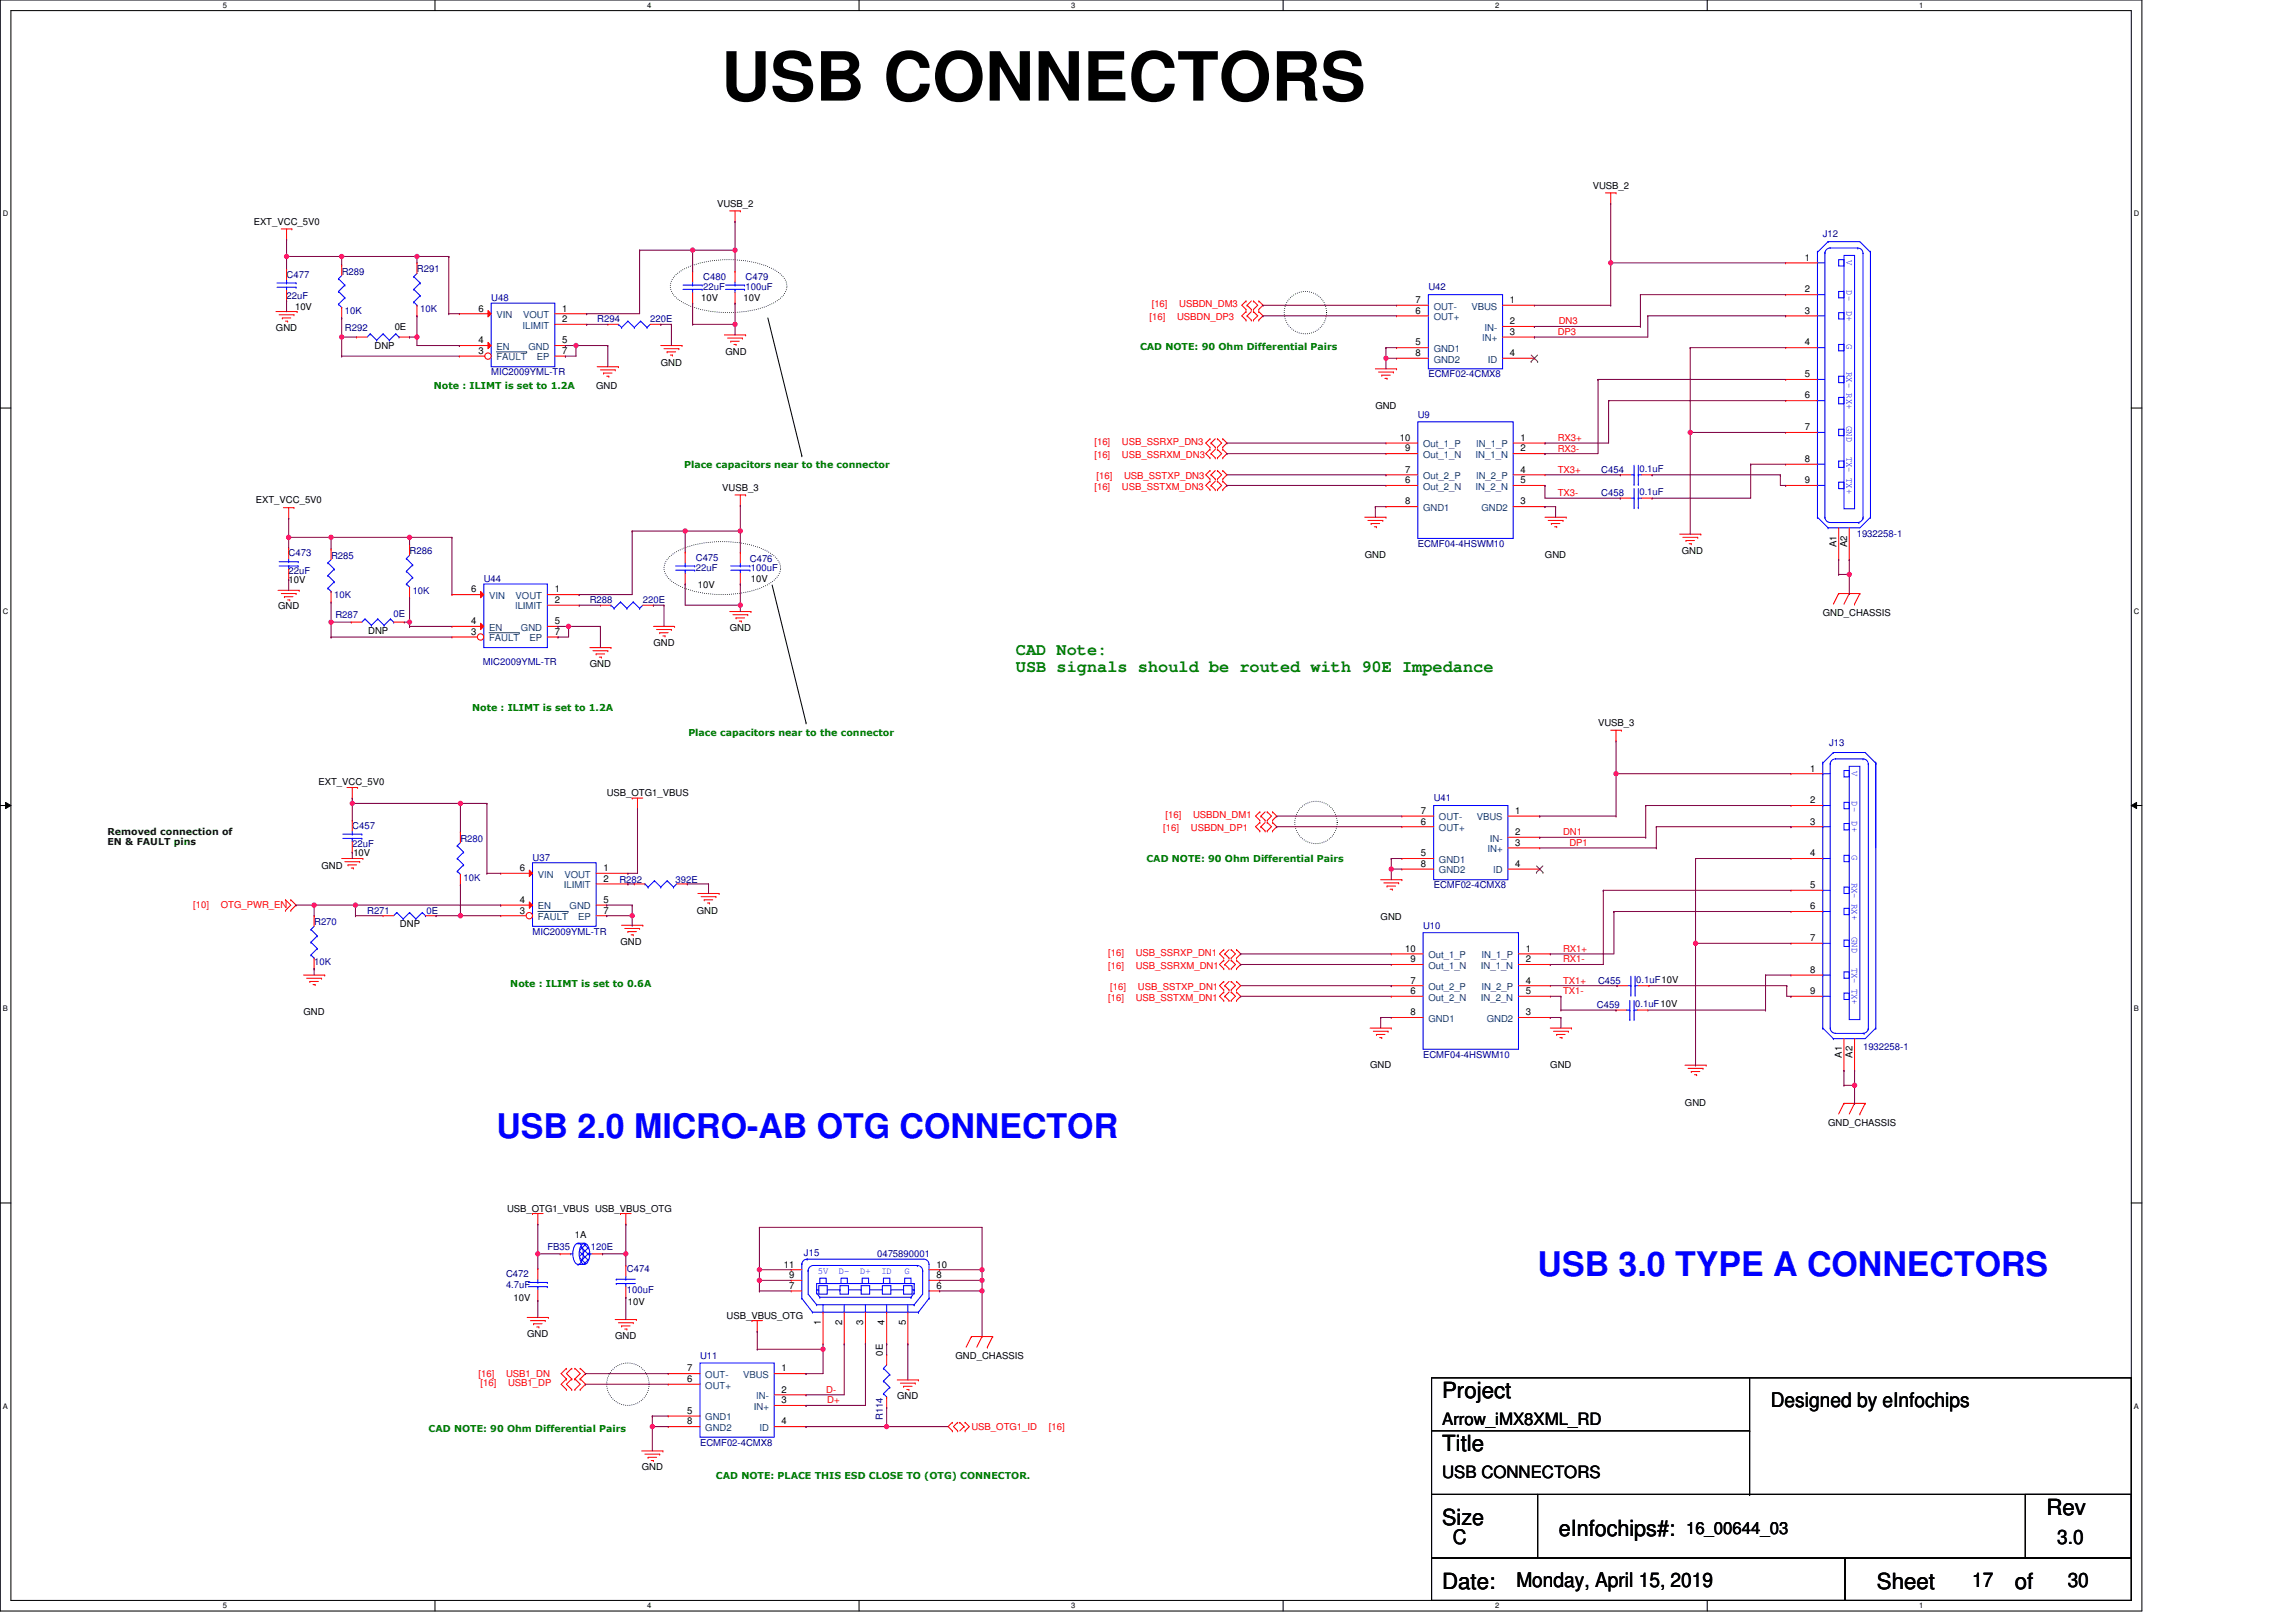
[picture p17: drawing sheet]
<svg xmlns="http://www.w3.org/2000/svg" width="297mm" height="210mm" viewBox="0 0 297 210" stroke-linecap="round" stroke-linejoin="round" font-family="sans-serif">
<defs><g id="words">
<text font-size="8.8" x="93.3" y="13">USB CONNECTORS</text>
<g font-size="4.4" fill="#00f">
<text x="64.2" y="147.3">USB 2.0 MICRO-AB OTG CONNECTOR</text>
<text x="198.9" y="165.1">USB 3.0 TYPE A CONNECTORS</text>
</g>
<g font-size="2.9">
<text x="186.6" y="180.9">Project</text>
<text x="186.6" y="187.8">Title</text>
<text x="186.6" y="197.4">Size</text>
<text x="264.8" y="196">Rev</text>
<text x="201.7" y="198.7">eInfochips#:</text>
<text x="186.6" y="205.6">Date:</text>
<text x="242.8" y="205.6">Sheet</text>
<text x="260.6" y="205.6">of</text>
</g>
<g font-size="2.6">
<text x="229.1" y="182">Designed by eInfochips</text>
<text x="187.9" y="199.9">C</text>
<text x="266.1" y="199.9">3.0</text>
<text x="196.2" y="205.4">Monday, April 15, 2019</text>
<text x="255.2" y="205.4">17</text>
<text x="267.5" y="205.4">30</text>
</g>
<g font-size="2.2" fill="#008000">
<text x="131.4" y="84.8">CAD Note:</text>
<text x="131.4" y="87">USB signals should be routed with 90E Impedance</text>
</g>
<g font-size="2.2">
<text x="186.6" y="184.4">Arrow_iMX8XML_RD</text>
<text x="186.6" y="191.3">USB CONNECTORS</text>
<text x="218.1" y="198.5">16_00644_03</text>
</g>
<g font-size="1.2">
<text x="32.8" y="29.1">EXT_VCC_5V0</text>
<text x="92.8" y="26.8">VUSB_2</text>
<text x="206.1" y="24.4">VUSB_2</text>
<text x="233.5" y="33.7">1</text>
<text x="38.2" y="40.1">10V</text>
<text x="61.9" y="40.3">6</text>
<text x="72.7" y="40.3">1</text>
<text x="72.7" y="41.7">2</text>
<text x="90.7" y="39">10V</text>
<text x="96.2" y="39">10V</text>
<text x="183.1" y="39.2">7</text>
<text x="183.1" y="40.6">6</text>
<text x="195.4" y="42">2</text>
<text x="195.4" y="39.2">1</text>
<text x="233.5" y="37.9">2</text>
<text x="233.5" y="40.6">3</text>
<text x="35.7" y="42.8">GND</text>
<text x="48.5" y="45.1">DNP</text>
<text x="51.1" y="42.7">0E</text>
<text x="61.9" y="44.4">4</text>
<text x="61.9" y="45.8">3</text>
<text x="72.7" y="44.4">5</text>
<text x="72.7" y="45.8">7</text>
<text x="85.5" y="47.3">GND</text>
<text x="93.9" y="46">GND</text>
<text x="183.1" y="44.7">5</text>
<text x="183.1" y="46.1">8</text>
<text x="195.4" y="46.1">4</text>
<text x="195.4" y="43.3">3</text>
<text x="233.5" y="44.7">4</text>
<text x="77.1" y="50.3">GND</text>
<text x="177.9" y="53">GND</text>
<text x="233.5" y="48.8">5</text>
<text x="233.5" y="51.6">6</text>
<text x="181.1" y="57.1">10</text>
<text x="181.8" y="58.4">9</text>
<text x="196.7" y="57.1">1</text>
<text x="196.7" y="58.4">2</text>
<text x="233.5" y="55.7">7</text>
<text x="233.5" y="59.8">8</text>
<text x="33.1" y="65.2">EXT_VCC_5V0</text>
<text x="93.4" y="63.5">VUSB_3</text>
<text x="181.8" y="61.2">7</text>
<text x="181.8" y="62.5">6</text>
<text x="181.8" y="65.3">8</text>
<text x="196.7" y="61.2">4</text>
<text x="196.7" y="62.5">5</text>
<text x="196.7" y="65.3">3</text>
<text x="233.5" y="62.5">9</text>
<text x="217.6" y="71.7">GND</text>
<text x="237.6" y="70.8" transform="rotate(-90 237.6 70.8)">A1</text>
<text x="239" y="70.8" transform="rotate(-90 239 70.8)">A2</text>
<text x="37.3" y="75.4">10V</text>
<text x="60.9" y="76.7">6</text>
<text x="71.8" y="76.7">1</text>
<text x="90.3" y="76.1">10V</text>
<text x="97.1" y="75.3">10V</text>
<text x="176.6" y="72.2">GND</text>
<text x="199.9" y="72.2">GND</text>
<text x="36" y="78.9">GND</text>
<text x="47.6" y="82">DNP</text>
<text x="60.9" y="80.8">4</text>
<text x="60.9" y="82.2">3</text>
<text x="71.8" y="80.8">5</text>
<text x="71.8" y="82.2">7</text>
<text x="71.8" y="78">2</text>
<text x="84.5" y="83.5">GND</text>
<text x="94.4" y="81.6">GND</text>
<text x="235.8" y="79.7">GND_CHASSIS</text>
<text x="76.3" y="86.3">GND</text>
<text x="206.7" y="94">VUSB_3</text>
<text x="41.2" y="101.6">EXT_VCC_5V0</text>
<text x="234.2" y="99.8">1</text>
<text x="78.5" y="103">USB_OTG1_VBUS</text>
<text x="183.8" y="105.3">7</text>
<text x="183.8" y="106.7">6</text>
<text x="196" y="105.3">1</text>
<text x="234.2" y="104">2</text>
<text x="234.2" y="106.7">3</text>
<text x="41.6" y="112.5">GND</text>
<text x="45.7" y="110.8">10V</text>
<text x="67.2" y="112.7">6</text>
<text x="78.1" y="112.7">1</text>
<text x="183.8" y="110.8">5</text>
<text x="183.8" y="112.2">8</text>
<text x="196" y="112.2">4</text>
<text x="196" y="108.1">2</text>
<text x="196" y="109.4">3</text>
<text x="234.2" y="110.8">4</text>
<text x="67.2" y="116.9">4</text>
<text x="67.2" y="118.2">3</text>
<text x="78.1" y="116.9">5</text>
<text x="78.1" y="118.2">7</text>
<text x="78.1" y="114.1">2</text>
<text x="90.2" y="118.2">GND</text>
<text x="178.6" y="119.1">GND</text>
<text x="234.2" y="114.9">5</text>
<text x="234.2" y="117.7">6</text>
<text x="51.7" y="120">DNP</text>
<text x="80.3" y="122.4">GND</text>
<text x="181.8" y="123.2">10</text>
<text x="182.5" y="124.5">9</text>
<text x="197.4" y="123.2">1</text>
<text x="197.4" y="124.5">2</text>
<text x="234.2" y="121.8">7</text>
<text x="234.2" y="125.9">8</text>
<text x="39.3" y="131.4">GND</text>
<text x="182.5" y="127.3">7</text>
<text x="182.5" y="128.7">6</text>
<text x="182.5" y="131.4">8</text>
<text x="197.4" y="127.3">4</text>
<text x="197.4" y="128.7">5</text>
<text x="197.4" y="131.4">3</text>
<text x="234.2" y="128.7">9</text>
<text x="238.3" y="136.9" transform="rotate(-90 238.3 136.9)">A1</text>
<text x="239.6" y="136.9" transform="rotate(-90 239.6 136.9)">A2</text>
<text x="177.2" y="138.3">GND</text>
<text x="200.6" y="138.3">GND</text>
<text x="218" y="143.1">GND</text>
<text x="236.5" y="145.7">GND_CHASSIS</text>
<text x="65.6" y="156.8">USB_OTG1_VBUS USB_VBUS_OTG</text>
<text x="74.4" y="160.2">1A</text>
<text x="101.4" y="164">11</text>
<text x="102.1" y="166.8">7</text>
<text x="102.1" y="165.4">9</text>
<text x="121.2" y="166.8">6</text>
<text x="121.2" y="165.4">8</text>
<text x="121.2" y="164">10</text>
<text x="66.4" y="168.3">10V</text>
<text x="68.2" y="173">GND</text>
<text x="79.6" y="173.2">GND</text>
<text x="81.2" y="168.9">10V</text>
<text x="94" y="170.6">USB_VBUS_OTG</text>
<text x="106.2" y="171.4" transform="rotate(-90 106.2 171.4)">1</text>
<text x="108.9" y="171.4" transform="rotate(-90 108.9 171.4)">2</text>
<text x="111.7" y="171.4" transform="rotate(-90 111.7 171.4)">3</text>
<text x="114.4" y="171.4" transform="rotate(-90 114.4 171.4)">4</text>
<text x="117.2" y="171.4" transform="rotate(-90 117.2 171.4)">5</text>
<text x="88.9" y="177.5">7</text>
<text x="88.9" y="178.9">6</text>
<text x="101.1" y="177.5">1</text>
<text x="114.2" y="175.4" transform="rotate(-90 114.2 175.4)">0E</text>
<text x="123.6" y="175.8">GND_CHASSIS</text>
<text x="88.9" y="183">5</text>
<text x="88.9" y="184.3">8</text>
<text x="101.1" y="184.3">4</text>
<text x="101.1" y="180.2">2</text>
<text x="101.1" y="181.6">3</text>
<text x="116.1" y="181.1">GND</text>
<text x="83" y="190.2">GND</text>
</g>
<g font-size="1.2" fill="#000080">
<text x="37.1" y="35.9">C477</text>
<text x="44.2" y="35.5">R289</text>
<text x="53.9" y="35.3">R291</text>
<text x="235.8" y="30.7">J12</text>
<text x="37.1" y="38.7">22uF</text>
<text x="44.6" y="40.6">10K</text>
<text x="54.4" y="40.3">10K</text>
<text x="63.5" y="39">U48</text>
<text x="77.3" y="41.7">R294</text>
<text x="84.1" y="41.7">220E</text>
<text x="91" y="36.2">C480</text>
<text x="91" y="37.6">22uF</text>
<text x="96.5" y="36.2">C479</text>
<text x="96.5" y="37.6">100uF</text>
<text x="184.8" y="37.6">U42</text>
<text x="44.6" y="42.8">R292</text>
<text x="63.5" y="48.6">MIC2009YML-TR</text>
<text x="184.8" y="48.8">ECMF02-4CMX8</text>
<text x="183.4" y="54.1">U9</text>
<text x="207.2" y="61.2">C454</text>
<text x="207.2" y="64.2">C458</text>
<text x="212.1" y="61">0.1uF</text>
<text x="212.1" y="64.1">0.1uF</text>
<text x="53" y="71.7">R286</text>
<text x="183.4" y="70.8">ECMF04-4HSWM10</text>
<text x="240.2" y="69.5">1932258-1</text>
<text x="37.3" y="72">C473</text>
<text x="37.3" y="74.3">22uF</text>
<text x="42.8" y="72.3">R285</text>
<text x="43.2" y="77.4">10K</text>
<text x="53.4" y="76.8">10K</text>
<text x="62.6" y="75.3">U44</text>
<text x="90" y="72.6">C475</text>
<text x="90" y="73.9">22uF</text>
<text x="97" y="72.7">C476</text>
<text x="97.1" y="73.9">100uF</text>
<text x="43.4" y="80">R287</text>
<text x="50.9" y="79.8">0E</text>
<text x="76.3" y="78.1">R288</text>
<text x="83.2" y="78.1">220E</text>
<text x="62.4" y="86">MIC2009YML-TR</text>
<text x="236.6" y="96.6">J13</text>
<text x="45.6" y="107.3">C457</text>
<text x="185.5" y="103.7">U41</text>
<text x="45.6" y="109.6">22uF</text>
<text x="59.6" y="108.9">R280</text>
<text x="60" y="114">10K</text>
<text x="68.9" y="111.4">U37</text>
<text x="40.6" y="119.7">R270</text>
<text x="47.5" y="118.2">R271</text>
<text x="55.2" y="118.2">0E</text>
<text x="80.1" y="114.3">R282</text>
<text x="87.4" y="114.3">392E</text>
<text x="185.5" y="114.9">ECMF02-4CMX8</text>
<text x="40.6" y="124.8">10K</text>
<text x="68.9" y="121">MIC2009YML-TR</text>
<text x="184.1" y="120.2">U10</text>
<text x="206.6" y="130.4">C459</text>
<text x="206.7" y="127.3">C455</text>
<text x="211.5" y="130.3">0.1uF10V</text>
<text x="211.7" y="127.2">0.1uF10V</text>
<text x="184.1" y="136.9">ECMF04-4HSWM10</text>
<text x="241" y="135.9">1932258-1</text>
<text x="70.8" y="161.7">FB35</text>
<text x="76.4" y="161.7">120E</text>
<text x="65.5" y="165.3">C472</text>
<text x="65.5" y="166.7">4.7uF</text>
<text x="81.1" y="164.6">C474</text>
<text x="81.1" y="167.3">100uF</text>
<text x="104" y="162.5">J15</text>
<text x="113.5" y="162.7">0475890001</text>
<text x="90.6" y="175.8">U11</text>
<text x="114.2" y="183.8" transform="rotate(-90 114.2 183.8)">R114</text>
<text x="90.6" y="187.1">ECMF02-4CMX8</text>
</g>
<g font-size="1.2" fill="#00f">
<text x="238.9" y="33.6" transform="rotate(90 238.9 33.6)">V</text>
<text x="238.9" y="37.6" transform="rotate(90 238.9 37.6)">D-</text>
<text x="238.9" y="40.2" transform="rotate(90 238.9 40.2)">D+</text>
<text x="238.9" y="44.6" transform="rotate(90 238.9 44.6)">G</text>
<text x="238.9" y="48.1" transform="rotate(90 238.9 48.1)">RX- RX+</text>
<text x="238.9" y="55.1" transform="rotate(90 238.9 55.1)">GND</text>
<text x="238.9" y="59.1" transform="rotate(90 238.9 59.1)">TX- TX+</text>
<text x="239.6" y="99.7" transform="rotate(90 239.6 99.7)">V</text>
<text x="239.6" y="103.7" transform="rotate(90 239.6 103.7)">D-</text>
<text x="239.6" y="106.3" transform="rotate(90 239.6 106.3)">D+</text>
<text x="239.6" y="110.7" transform="rotate(90 239.6 110.7)">G</text>
<text x="239.6" y="114.3" transform="rotate(90 239.6 114.3)">RX- RX+</text>
<text x="239.6" y="121.2" transform="rotate(90 239.6 121.2)">GND</text>
<text x="239.6" y="125.2" transform="rotate(90 239.6 125.2)">TX- TX+</text>
<text x="105.8" y="164.9">5V</text>
<text x="108.5" y="164.9">D-</text>
<text x="111.3" y="164.9">D+</text>
<text x="114" y="164.9">ID</text>
<text x="117" y="164.9">G</text>
</g>
<g font-size="1.2" fill="#004080">
<text x="64.2" y="41.2">VIN</text>
<text x="67.7" y="41.2">VOUT</text>
<text x="185.5" y="40.1">OUT-</text>
<text x="185.5" y="41.4">OUT+</text>
<text x="190.4" y="40.1">VBUS</text>
<text x="64.2" y="45.3">EN</text>
<text x="64.2" y="46.6">FAULT</text>
<text x="67.6" y="42.5">ILIMIT</text>
<text x="68.4" y="45.3">GND</text>
<text x="69.5" y="46.6">EP</text>
<text x="185.5" y="45.5">GND1</text>
<text x="185.5" y="46.9">GND2</text>
<text x="191.8" y="44.2">IN+</text>
<text x="192.1" y="42.8">IN-</text>
<text x="192.5" y="46.9">ID</text>
<text x="184.1" y="57.9">Out_1_P</text>
<text x="184.1" y="59.3">Out_1_N</text>
<text x="190.9" y="59.3">IN_1_N</text>
<text x="191" y="57.9">IN_1_P</text>
<text x="184.1" y="62">Out_2_P</text>
<text x="184.1" y="63.4">Out_2_N</text>
<text x="190.9" y="63.4">IN_2_N</text>
<text x="191" y="62">IN_2_P</text>
<text x="184.1" y="66.1">GND1</text>
<text x="191.7" y="66.1">GND2</text>
<text x="63.3" y="77.5">VIN</text>
<text x="66.7" y="77.5">VOUT</text>
<text x="63.3" y="81.6">EN</text>
<text x="63.3" y="83">FAULT</text>
<text x="66.6" y="78.9">ILIMIT</text>
<text x="67.4" y="81.6">GND</text>
<text x="68.5" y="83">EP</text>
<text x="186.2" y="106.2">OUT-</text>
<text x="186.2" y="107.5">OUT+</text>
<text x="191" y="106.2">VBUS</text>
<text x="69.6" y="113.6">VIN</text>
<text x="73" y="113.6">VOUT</text>
<text x="186.2" y="111.7">GND1</text>
<text x="186.2" y="113">GND2</text>
<text x="192.4" y="110.3">IN+</text>
<text x="192.7" y="108.9">IN-</text>
<text x="193.2" y="113">ID</text>
<text x="69.6" y="117.7">EN</text>
<text x="69.6" y="119.1">FAULT</text>
<text x="72.9" y="114.9">ILIMIT</text>
<text x="73.7" y="117.7">GND</text>
<text x="74.8" y="119.1">EP</text>
<text x="184.8" y="124">Out_1_P</text>
<text x="184.8" y="125.4">Out_1_N</text>
<text x="191.6" y="125.4">IN_1_N</text>
<text x="191.7" y="124">IN_1_P</text>
<text x="184.8" y="128.1">Out_2_P</text>
<text x="184.8" y="129.5">Out_2_N</text>
<text x="191.6" y="129.5">IN_2_N</text>
<text x="191.7" y="128.1">IN_2_P</text>
<text x="184.8" y="132.2">GND1</text>
<text x="192.3" y="132.2">GND2</text>
<text x="91.3" y="178.3">OUT-</text>
<text x="91.3" y="179.7">OUT+</text>
<text x="96.1" y="178.3">VBUS</text>
<text x="91.3" y="183.8">GND1</text>
<text x="91.3" y="185.2">GND2</text>
<text x="97.5" y="182.4">IN+</text>
<text x="97.8" y="181.1">IN-</text>
<text x="98.2" y="185.2">ID</text>
</g>
<g font-size="1.2" fill="#f00">
<text x="148.7" y="41.4">[16]</text>
<text x="149" y="39.8">[16]</text>
<text x="152.3" y="41.4">USBDN_DP3</text>
<text x="152.6" y="39.8">USBDN_DM3</text>
<text x="201.7" y="42">DN3</text>
<text x="201.5" y="43.3">DP3</text>
<text x="141.6" y="57.6">[16]</text>
<text x="141.6" y="59.3">[16]</text>
<text x="145.2" y="57.6">USB_SSRXP_DN3</text>
<text x="145.2" y="59.3">USB_SSRXM_DN3</text>
<text x="201.5" y="57.1">RX3+</text>
<text x="201.5" y="58.4">RX3-</text>
<text x="141.6" y="63.4">[16]</text>
<text x="141.9" y="62">[16]</text>
<text x="145.2" y="63.4">USB_SSTXM_DN3</text>
<text x="145.4" y="62">USB_SSTXP_DN3</text>
<text x="201.5" y="61.2">TX3+</text>
<text x="201.5" y="64.2">TX3-</text>
<text x="150.5" y="107.5">[16]</text>
<text x="150.8" y="105.9">[16]</text>
<text x="154.1" y="107.5">USBDN_DP1</text>
<text x="154.3" y="105.9">USBDN_DM1</text>
<text x="202.2" y="108.1">DN1</text>
<text x="203" y="109.5">DP1</text>
<text x="25" y="117.6">[10]</text>
<text x="28.6" y="117.6">OTG_PWR_EN</text>
<text x="143.4" y="123.7">[16]</text>
<text x="143.4" y="125.4">[16]</text>
<text x="146.9" y="123.7">USB_SSRXP_DN1</text>
<text x="146.9" y="125.4">USB_SSRXM_DN1</text>
<text x="202.2" y="123.2">RX1+</text>
<text x="202.2" y="124.5">RX1-</text>
<text x="143.4" y="129.5">[16]</text>
<text x="143.6" y="128.1">[16]</text>
<text x="146.9" y="129.5">USB_SSTXM_DN1</text>
<text x="147.2" y="128.1">USB_SSTXP_DN1</text>
<text x="202.2" y="127.3">TX1+</text>
<text x="202.2" y="128.7">TX1-</text>
<text x="61.9" y="178.2">[16]</text>
<text x="62.2" y="179.4">[16]</text>
<text x="65.5" y="178.2">USB1_DN</text>
<text x="65.7" y="179.4">USB1_DP</text>
<text x="106.9" y="180.2">D-</text>
<text x="107" y="181.6">D+</text>
<text x="125.7" y="185">USB_OTG1_ID</text>
<text x="135.7" y="185">[16]</text>
</g>
<g font-size="1.2" fill="#008000">
<text x="147.5" y="45.3">CAD NOTE: 90 Ohm Differential Pairs</text>
<text x="56.1" y="50.3">Note : ILIMT is set to 1.2A</text>
<text x="88.5" y="60.6">Place capacitors near to the connector</text>
<text x="61.1" y="92">Note : ILIMT is set to 1.2A</text>
<text x="89.1" y="95.2">Place capacitors near to the connector</text>
<text x="148.3" y="111.5">CAD NOTE: 90 Ohm Differential Pairs</text>
<text x="66" y="127.7">Note : ILIMT is set to 0.6A</text>
<text x="55.4" y="185.3">CAD NOTE: 90 Ohm Differential Pairs</text>
<text x="92.6" y="191.3">CAD NOTE: PLACE THIS ESD CLOSE TO (OTG) CONNECTOR.</text>
</g>
<g font-size="1.2" fill="#004000">
<text x="13.9" y="108.1">Removed connection of</text>
<text x="13.9" y="109.3">EN &amp; FAULT pins</text>
</g>
<g font-size="1">
<text x="28.8" y="1">5</text>
<text x="83.7" y="1">4</text>
<text x="138.6" y="1">3</text>
<text x="193.4" y="1">2</text>
<text x="248.3" y="1">1</text>
<text x=".4" y="28">D</text>
<text x="276.1" y="28">D</text>
<text x=".4" y="79.4">C</text>
<text x="276.1" y="79.4">C</text>
<text x=".4" y="130.8">B</text>
<text x="276.1" y="130.8">B</text>
<text x=".4" y="182.3">A</text>
<text x="276.1" y="182.3">A</text>
<text x="28.8" y="208.1">5</text>
<text x="83.7" y="208.1">4</text>
<text x="138.6" y="208.1">3</text>
<text x="193.4" y="208.1">2</text>
<text x="248.3" y="208.1">1</text>
</g>
</g></defs>
<path d="M0 0h277.1v208.5h-277.1zM1.4 1.4h274.3v205.7h-274.3z" fill="none" stroke="#000" stroke-width=".13"/>
<g fill="#fff">
<path d="M28.8 .1h.6v1.1h-.6z"/>
<path d="M28.8 207.3h.6v1.1h-.6z"/>
</g>
<path d="M56.3 0v1.4M56.3 207.1v1.4" fill="none" stroke="#000" stroke-width=".13"/>
<g fill="#fff">
<path d="M83.7 .1h.6v1.1h-.6z"/>
<path d="M83.7 207.3h.6v1.1h-.6z"/>
</g>
<path d="M111.1 0v1.4M111.1 207.1v1.4" fill="none" stroke="#000" stroke-width=".13"/>
<g fill="#fff">
<path d="M138.6 .1h.5v1.1h-.5z"/>
<path d="M138.6 207.3h.5v1.1h-.5z"/>
</g>
<path d="M166 0v1.4M166 207.1v1.4" fill="none" stroke="#000" stroke-width=".13"/>
<g fill="#fff">
<path d="M193.4 .1h.6v1.1h-.6z"/>
<path d="M193.4 207.3h.6v1.1h-.6z"/>
</g>
<path d="M220.9 0v1.4M220.9 207.1v1.4" fill="none" stroke="#000" stroke-width=".13"/>
<g fill="#fff">
<path d="M248.3 .1h.5v1.1h-.5z"/>
<path d="M248.3 207.3h.5v1.1h-.5z"/>
<path d="M.4 27.1h.7v1.1h-.7z"/>
<path d="M276.1 27.1h.7v1.1h-.7z"/>
<path d="M.4 78.5h.7v1.1h-.7z"/>
<path d="M276.1 78.5h.7v1.1h-.7z"/>
</g>
<path d="M0 52.8h1.4M275.7 52.8h1.4" fill="none" stroke="#000" stroke-width=".13"/>
<g fill="#fff">
<path d="M.4 130h.6v1.1h-.6z"/>
<path d="M276.1 130h.6v1.1h-.6z"/>
</g>
<path d="M0 104.2h1.4M.7 103.8l.7 .4-.7 .4zM275.7 104.2l.7-.4v.8zM275.7 104.2h1.4" fill="none" stroke="#000" stroke-width=".13"/>
<path d="M.7 103.8l.7 .4-.7 .4zM275.7 104.2l.7-.4v.8z" fill="#000"/>
<g fill="#fff">
<path d="M.4 181.4h.6v1.1h-.6z"/>
<path d="M276.1 181.4h.6v1.1h-.6z"/>
</g>
<g fill="none" stroke="#000" stroke-width=".13">
<path d="M99.3 41.1l4.4 17.9M103.7 59h.1M99.9 75.7l4.4 17.8M104.3 93.5h.1M0 155.7h1.4M275.7 155.7h1.4M185.2 178.3h90.5v15.1h-90.5zM226.4 178.3v15.1M185.2 193.4h13.7v8.2h-13.7zM185.2 185.2h41.2M198.9 193.4h76.8v8.2h-76.8zM226.4 193.4h.1"/>
<path d="M226.4 185.2h.1M262 193.4h13.7v8.2h-13.7zM185.2 201.6h53.5v5.5h-53.5zM238.7 201.6h37v5.5h-37z"/>
</g>
<g fill="none" stroke="#000" stroke-width=".13" stroke-dasharray="0 .3">
<path d="M87.6 35.5a9.8 9.8 0 0 1 5.4-1.9 13.3 13.3 0 0 1 7.3 1.4 2.32 2.32 0 0 1 1.4 2.6 3.8 3.8 0 0 1-2.1 1.9 14.7 14.7 0 0 1-10.7 0 3.7 3.7 0 0 1-2.1-1.9 1.91 1.91 0 0 1 .8-2.1zM86.7 71.9a9.8 9.8 0 0 1 5.5-1.8 13.3 13.3 0 0 1 7.3 1.4 2.32 2.32 0 0 1 1.4 2.6 3.8 3.8 0 0 1-2.1 1.8 14.7 14.7 0 0 1-10.7 0 3.7 3.7 0 0 1-2.1-1.8 1.91 1.91 0 0 1 .7-2.2z"/>
<circle cx="168.9" cy="40.5" r="2.74"/>
<circle cx="170.3" cy="106.4" r="2.74"/>
<circle cx="81.2" cy="179.1" r="2.74"/>
</g>
<g fill="none" stroke="#f00" stroke-width=".13">
<path d="M36.4 29.6h1.4M37.1 31h.1M37.1 34.8h.1M37.1 39h.1M37.1 29.6v1.4M37.1 34.8v1.4M37.1 37.6v1.4M37.8 29.6h.1M89.6 35.1h.1M89.6 39.2h.1M89.6 35.1v1.4M89.6 37.9v1.3"/>
<path d="M94.4 27.3h1.4M95.1 28.7h.1M95.1 35.1h.1M95.1 39.2h.1M95.1 27.3v1.4M95.1 35.1v1.4M95.1 37.9v1.3M95.8 27.3h.1M161.2 39h.1M161.2 39l-.5 .5 .5 .5M161.3 39.5h.1M161.3 39.5l.6 .5"/>
<path d="M161.9 39l-.6 .5M162.2 39h.1M162.2 39l.5 .5-.5 .5M162.8 39h.1M162.8 39l.6 .5-.6 .5M207.7 25h1.4M208.4 26.3h.1M208.4 25v1.3M209.1 25h.1M231 34h.1M231 38.1h.1M231 34h4.1"/>
<path d="M231 38.1h4.1M35.7 40.3h2.7M36.1 40.7h1.9M36.5 41.1h.1M36.5 41.1h1.1M36.9 41.6h.3M37.2 41.6h.1M38 40.7h.1M38.4 40.3h.1M77.3 47.5h2.7M77.7 47.9h1.9M78.1 48.3h.1"/>
<path d="M78.1 48.3h1.1M78.5 48.7h.3M78.8 48.7h.1M79.6 47.9h.1M80 47.5h.1M85.5 44.7h2.7M85.9 45.1h1.9M86.3 45.5h.1M86.3 45.5h1.1M86.7 45.9h.3M87 45.9h.1M87.8 45.1h.1"/>
<path d="M88.2 44.7h.1M93.7 43.3h2.8M94.1 43.8h2M94.5 44.2h.1M94.5 44.2h1.1M95 44.6h.2M95.2 44.6h.1M96.1 43.8h.1M96.5 43.3h.1M156.5 56.8h.1M156.5 57.9h.1M156.5 58.2h.1"/>
<path d="M156.5 59.3h.1M156.5 56.8l-.5 .5 .5 .6M156.5 58.2l-.5 .5 .5 .6M156.7 57.3h.1M156.7 58.7h.1M156.7 57.3l.5 .6M156.7 58.7l.5 .6M157.2 57.9h.1M157.2 59.3h.1M157.2 58.2l-.5 .5M157.2 56.8l-.5 .5M157.5 57.9h.1"/>
<path d="M157.5 56.8h.1M157.5 59.3h.1M157.5 58.2h.1M157.5 56.8l.5 .5-.5 .6M157.5 58.2l.5 .5-.5 .6M158.2 57.9h.1M158.2 56.8h.1M158.2 59.3h.1M158.2 58.2h.1M158.2 56.8l.5 .5-.5 .6M158.2 58.2l.5 .5-.5 .6M161.2 40h.1"/>
<path d="M161.2 40.3h.1M161.2 41.4h.1M161.2 40.3l-.5 .6 .5 .5M161.3 40.9h.1M161.3 40.9l.6 .5M161.9 40h.1M161.9 41.4h.1M161.9 40.3l-.6 .6M162.2 40h.1M162.2 41.4h.1M162.2 40.3h.1M162.2 40.3l.5 .6-.5 .5"/>
<path d="M162.8 40h.1M162.8 41.4h.1M162.8 40.3h.1M162.8 40.3l.6 .6-.6 .5M177.9 47.7h2.8M178.3 48.1h2M178.8 48.6h.1M178.8 48.6h1.1M179.2 49h.2M179.3 57.3h.1M179.3 58.7h.1M179.3 57.3h4.1"/>
<path d="M179.3 58.7h4.1M179.4 49h.1M180.3 48.1h.1M180.7 47.7h.1M195.8 57.3h4.1M195.8 58.7h4.1M199.9 57.3h.1M199.9 58.7h.1M231 40.9h.1M231 45h.1M231 49.1h.1M231 56h.1"/>
<path d="M231 51.8h.1M231 40.9h4.1M231 45h4.1M231 49.1h4.1M231 56h4.1M231 51.8h4.1M36 76.4h2.7M36.4 76.8h1.9M36.7 65.7h1.3M36.8 77.2h.1M36.8 77.2h1.1M37.2 77.6h.3"/>
<path d="M37.3 67.1h.1M37.3 65.7v1.4M37.5 77.6h.1M38 65.7h.1M38.3 76.8h.1M38.7 76.4h.1M77.7 78.3h.1M77.7 78.3h1.3M83.2 78.3h1.3M84.5 78.3h.1M94.4 79.1h2.7M94.8 79.6h1.9"/>
<path d="M95.1 64.1h1.4M95.2 80h.1M95.2 80h1.1M95.8 65.4h.1M95.8 64.1v1.3M96.5 64.1h.1M96.7 79.6h.1M97.1 79.1h.1M156.5 60.9h.1M156.5 62h.1M156.5 62.3h.1M156.5 63.4h.1"/>
<path d="M156.5 60.9l-.5 .5 .5 .6M156.5 62.3l-.5 .5 .5 .6M156.7 61.4h.1M156.7 62.8h.1M156.7 61.4l.5 .6M156.7 62.8l.5 .6M157.2 62h.1M157.2 63.4h.1M157.2 62.3l-.5 .5M157.2 60.9l-.5 .5M157.5 62h.1M157.5 60.9h.1"/>
<path d="M157.5 63.4h.1M157.5 62.3h.1M157.5 60.9l.5 .5-.5 .6M157.5 62.3l.5 .5-.5 .6M158.2 62h.1M158.2 60.9h.1M158.2 63.4h.1M158.2 62.3h.1M158.2 60.9l.5 .5-.5 .6M158.2 62.3l.5 .5-.5 .6M176.6 66.9h2.7M177 67.3h1.9"/>
<path d="M177.4 67.8h.1M177.4 67.8h1.1M177.8 68.2h.3M178.1 68.2h.1M178.9 67.3h.1M179.3 66.9h.1M179.3 61.4h.1M179.3 62.8h.1M179.3 65.6h.1M179.3 61.4h4.1M179.3 62.8h4.1M179.3 65.6h4.1"/>
<path d="M195.8 61.4h4.1M195.8 62.8h4.1M195.8 65.6h4.1M199.9 61.4h.1M199.9 62.8h.1M199.9 65.6h.1M199.9 66.9h2.7M200.3 67.3h1.9M200.7 67.8h.1M200.7 67.8h1.1M201.1 68.2h.3M201.4 68.2h.1"/>
<path d="M202.2 67.3h.1M202.6 66.9h.1M217.3 69.1h2.7M217.7 69.5h1.9M218.1 70h.1M218.1 70h1.1M218.5 70.4h.3M218.8 70.4h.1M219.6 69.5h.1M220 69.1h.1M231 60.1h.1M231 62.8h.1"/>
<path d="M231 62.8h4.1M231 60.1h4.1M237.9 76.8h.1M237.9 72.4h.1M237.9 76.8h2.7M237.9 76.8l-.7 1.4M237.9 68.3v4.1M239.2 76.8h.1M239.2 72.4h.1M239.2 76.8l-.6 1.4M239.2 68.3v4.1M239.9 78.2h.1"/>
<path d="M240.6 76.8h.1M240.6 76.8l-.7 1.4M76.3 83.8h2.7M76.7 84.2h1.9M77.1 84.6h.1M77.1 84.6h1.1M77.5 85h.3M77.8 85h.1M78.6 84.2h.1M79 83.8h.1M84.5 81.1h2.8M84.9 81.5h2"/>
<path d="M85.4 81.9h.1M85.4 81.9h1M85.8 82.3h.2M86 82.3h.1M86.9 81.5h.1M87.3 81.1h.1M95.6 80.4h.3M95.9 80.4h.1M208.4 94.5h1.4M209.1 95.9h.1M209.1 94.5v1.4M209.8 94.5h.1"/>
<path d="M36.9 117.8h.1M36.9 116.4h.1M36.9 116.4l.7 .7-.7 .7M37.6 116.4h.1M37.6 117.8h.1M37.6 116.4l.7 .7-.7 .7M44.2 111.1h2.7M44.6 111.5h1.9M44.9 101.9h1.4M45 111.9h.1M45 111.9h1.1M45.4 112.3h.3"/>
<path d="M45.6 103.3h.1M45.6 101.9v1.4M45.7 112.3h.1M46.3 101.9h.1M46.5 111.5h.1M46.9 111.1h.1M80.4 119.7h2.8M81.8 103.3h.1M81.8 103.3h1.4M82.1 114.4h.1M82.1 114.4h1.3M82.5 104.7h.1"/>
<path d="M82.5 103.3v1.4M83.2 119.7h.1M87.5 114.4h1.4M88.9 114.4h.1M90.3 115.6h2.7M90.7 116h1.9M91.1 116.4h.1M91.1 116.4h1.1M91.5 116.9h.3M91.8 116.9h.1M92.6 116h.1M93 115.6h.1"/>
<path d="M163 105.1h.1M163 106.2h.1M163 106.4h.1M163 107.5h.1M163 105.1l-.6 .5 .6 .6M163 106.4l-.6 .6 .6 .5M163.1 105.6h.1M163.1 107h.1M163.1 105.6l.6 .6M163.1 107l.6 .5M163.7 106.2h.1M163.7 107.5h.1"/>
<path d="M163.7 105.1l-.6 .5M163.7 106.4l-.6 .6M163.9 106.2h.1M163.9 105.1h.1M163.9 107.5h.1M163.9 106.4h.1M163.9 105.1l.6 .5-.6 .6M163.9 106.4l.6 .6-.6 .5M164.6 106.2h.1M164.6 105.1h.1M164.6 107.5h.1M164.6 106.4h.1"/>
<path d="M164.6 105.1l.6 .5-.6 .6M164.6 106.4l.6 .6-.6 .5M178.6 113.8h2.8M179 114.3h2M179.4 114.7h.1M179.4 114.7h1.1M179.9 115.1h.2M180.1 115.1h.1M181 114.3h.1M181.4 113.8h.1M181.4 105.6h.1M181.4 107h.1"/>
<path d="M181.4 111.1h.1M181.4 112.5h.1M181.4 111.1h4.1M181.4 105.6h4.1M181.4 107h4.1M181.4 112.5h4.1M195.1 105.6h4.1M195.1 112.5h4.1M195.1 108.4h4.1M195.1 109.7h4.1M199.2 112.5h.1M199.2 108.4h.1"/>
<path d="M199.2 109.7h.1M199.2 105.6h.1M39.3 126.2h2.7M39.7 126.6h1.9M40.1 127h.1M40.1 127h1.1M40.5 127.4h.3M40.8 127.4h.1M41.6 126.6h.1M42 126.2h.1M80.8 120.2h1.9M81.2 120.6h.1"/>
<path d="M81.2 120.6h1.1M81.6 121h.3M81.9 121h.1M82.7 120.2h.1M158.3 122.9h.1M158.3 124h.1M158.3 124.3h.1M158.3 125.4h.1M158.3 127h.1M158.3 128.1h.1M158.3 128.4h.1M158.3 129.5h.1"/>
<path d="M158.3 122.9l-.5 .5 .5 .6M158.3 127l-.5 .6 .5 .5M158.3 124.3l-.5 .5 .5 .6M158.3 128.4l-.5 .5 .5 .6M158.5 123.4h.1M158.5 124.8h.1M158.5 127.6h.1M158.5 128.9h.1M158.5 123.4l.5 .6M158.5 124.8l.5 .6M158.5 127.6l.5 .5M158.5 128.9l.5 .6"/>
<path d="M159 124h.1M159 125.4h.1M159 128.1h.1M159 129.5h.1M159 124.3l-.5 .5M159 122.9l-.5 .5M159 128.4l-.5 .5M159 127l-.5 .6M159.3 124h.1M159.3 122.9h.1M159.3 125.4h.1M159.3 124.3h.1"/>
<path d="M159.3 128.1h.1M159.3 127h.1M159.3 129.5h.1M159.3 128.4h.1M159.3 122.9l.5 .5-.5 .6M159.3 124.3l.5 .5-.5 .6M159.3 127l.5 .6-.5 .5M159.3 128.4l.5 .5-.5 .6M160 124h.1M160 122.9h.1M160 125.4h.1M160 124.3h.1"/>
<path d="M160 128.1h.1M160 127h.1M160 129.5h.1M160 128.4h.1M160 122.9l.5 .5-.5 .6M160 124.3l.5 .5-.5 .6M160 127l.5 .6-.5 .5M160 128.4l.5 .5-.5 .6M177.2 133h2.8M177.7 133.5h1.9M178.1 133.9h.1M178.1 133.9h1.1"/>
<path d="M178.5 134.3h.3M178.8 134.3h.1M179.6 133.5h.1M180 133h.1M200.6 133h2.7M201 133.5h1.9M201.4 133.9h.1M201.4 133.9h1.1M201.8 134.3h.3M202.1 134.3h.1M202.9 133.5h.1M203.3 133h.1"/>
<path d="M209.2 127.6h.1M209.2 127.6h1.4M212 127.6h1.3M213.3 127.6h.1M218 137.8h2.7M218.4 138.3h1.9M218.8 138.7h.1M218.8 138.7h1.1M219.2 139.1h.3M219.5 139.1h.1M220.3 138.3h.1M220.7 137.8h.1"/>
<path d="M68.9 157h.1M68.9 157h1.4M69.6 158.4h.1M69.6 157v1.4M80.3 157h.1M80.3 157h1.3M81 158.4h.1M81 157v1.4M238.6 142.8h.1M238.6 142.8l-.7 1.4M238.6 142.8h2.7M239.9 142.8h.1"/>
<path d="M239.9 142.8l-.7 1.4M240.6 144.2h.1M241.3 142.8h.1M241.3 142.8l-.7 1.4M68.2 170.5h2.7M68.6 170.9h1.9M69 171.3h.1M69 171.3h1.1M69.4 171.7h.3M69.6 164.2h.1M69.6 168.3h.1M69.6 164.2v1.4"/>
<path d="M69.6 166.9v1.4M69.7 171.7h.1M70.5 170.9h.1M70.9 170.5h.1M73.3 177.1h.1M73.3 178.4h.1M73.3 179.8h.1M73.3 177.1l-.7 .7 .7 .6M73.3 178.4l-.7 .7 .7 .7M74 178.4h.1M74 177.1h.1M74 179.8h.1"/>
<path d="M74 177.1l-.7 .7 .7 .6M74 178.4l-.7 .7 .7 .7M74.4 178.4h.1M74.4 177.1h.1M74.4 179.8h.1M74.4 177.1l.7 .7-.7 .6M74.4 178.4l.7 .7-.7 .7M75.1 177.1h.1M75.1 178.4h.1M75.1 179.8h.1M75.1 177.1l.7 .7-.7 .6M75.1 178.4l.7 .7-.7 .7"/>
<path d="M79.6 170.8h2.7M80 171.2h1.9M80.4 171.6h.1M80.4 171.6h1.1M80.8 172h.3M81.1 172h.1M81.9 171.2h.1M82.3 170.8h.1M97.3 170.9h.1M97.3 170.9h1.4M98 172.3h.1M98 170.9v1.4"/>
<path d="M116.1 178.6h2.7M116.5 179h1.9M116.9 179.4h.1M116.9 179.4h1.1M117.3 179.8h.3M117.6 179.8h.1M118.4 179h.1M118.8 178.6h.1M125.7 173h.1M125.7 173l-.7 1.3M125.7 173h2.7M127.1 173h.1"/>
<path d="M127.1 173l-.7 1.3M127.7 174.3h.1M128.4 173h.1M128.4 173l-.7 1.3M83 187.8h2.8M83.4 188.2h2M83.8 188.6h.1M83.8 188.6h1.1M84.3 189h.2M84.5 189h.1M85.4 188.2h.1M85.8 187.8h.1"/>
<path d="M123.2 184.1h.1M123.2 185.2h.1M123.2 184.1l-.5 .5 .5 .6M123.9 184.1h.1M123.9 185.2h.1M123.9 184.1l-.6 .5 .6 .6M124.2 184.1h.1M124.2 184.1l.5 .5M124.7 184.6h.1M124.7 184.6l-.5 .6M124.9 185.2h.1M124.9 184.1h.1"/>
<path d="M124.9 184.1l.5 .5-.5 .6"/>
</g>
<g fill="none" stroke="#00f" stroke-width=".13">
<path d="M35.8 37.2h2.5M35.8 36.6h2.5M37.1 37.2h.1M37.1 36.6h.1M37.1 36.2v.4M37.1 37.2v.4M38.3 37.2h.1M38.3 36.6h.1M63.5 39.2h8.3v8.3h-8.3zM88.4 37.4h2.4M88.4 36.9h2.4M89.6 37.4h.1"/>
<path d="M89.6 36.9h.1M89.6 36.5v.4M89.6 37.4v.5M90.8 37.4h.1M90.8 36.9h.1M93.9 37.4h2.4M93.9 36.9h2.4M95.1 37.4h.1M95.1 36.9h.1M95.1 36.5v.4M95.1 37.4v.5M96.3 37.4h.1"/>
<path d="M96.3 36.9h.1M235.1 32.6h.1M235.1 34h.1M235.1 38.1h.1M235.1 32.5v34.4M235.1 34h1M235.1 38.1h1M236.1 32.6v34.3M236.5 31.3h.1M236.5 31.3h4.1l1.4 1.3M236.5 31.3l-1.4 1.3M237.9 33.6h.7v.8h-.7z"/>
<path d="M237.9 37.7h.7v.8h-.7zM238.6 33.1h1.3v32.7h-1.3zM240.3 32.1h-3.5a.68 .68 0 0 0-.7 .7M240.3 32.1a.68 .68 0 0 1 .7 .7v34.3M240.3 32.1h.1M242 32.6h.1M242 32.5v34.4M183.4 54.6h12.4v15.1h-12.4zM235.1 56h.1M235.1 51.8h.1M235.1 49.1h.1M235.1 45h.1"/>
<path d="M235.1 40.9h.1M235.1 56h1M235.1 51.8h1M235.1 49.1h1M235.1 45h1M235.1 40.9h1M237.9 59.7h.7v.8h-.7zM237.9 55.5h.7v.9h-.7zM237.9 51.4h.7v.9h-.7zM237.9 48.7h.7v.8h-.7zM237.9 44.6h.7v.8h-.7zM237.9 40.5h.7v.8h-.7z"/>
<path d="M79 78.3h.1M79 78.3l.5 .4M79.5 78.7h.1M80.3 77.9h.1M80.3 77.9l.8 .8M80.3 77.9l-.8 .8M81.1 78.7h.1M81.9 77.9h.1M81.9 77.9l.8 .8M81.9 77.9l-.8 .8M82.7 78.7h.1M83.2 78.3l-.5 .4"/>
<path d="M235.1 66.9h.1M235.1 62.8h.1M235.1 60.1h.1M235.1 66.9l1.4 1.4M235.1 62.8h1M235.1 60.1h1M236.1 66.9a.68 .68 0 0 0 .7 .7h3.7M236.1 66.9h.1M236.5 68.3h.1M237.9 62.4h.7v.8h-.7zM240.5 67.6h.1M241 66.9a.69 .69 0 0 1-.7 .7"/>
<path d="M241 67.1h.1M242 66.9h.1M242 66.9l-1.4 1.4h-4.1M83.4 114.4h.1M83.4 114.4l.4 .4M83.8 114.8h.1M84.7 114h.1M84.7 114l.8 .8M84.7 114l-.9 .8M85.5 114.8h.1M86.3 114h.1M86.3 114l.8 .8"/>
<path d="M86.3 114l-.8 .8M87.1 114.8h.1M87.5 114.4l-.4 .4M185.5 104.2h9.6v9.6h-9.6zM210.6 127.6h.4M211 128.8h.1M211 127.6h.1M211 126.3v2.5M211.5 128.8h.1M211.5 127.6h.1M211.5 126.3v2.5M211.5 127.6h.5"/>
<path d="M68.3 166.5h2.5M68.3 166h2.5M69.6 166.5h.1M69.6 166h.1M69.6 165.6v.4M69.6 166.5v.4M70.8 166.5h.1M70.8 166h.1"/>
</g>
<path d="M198.8 112.9h.1M198.8 112.1l.8 .8M199.6 112.1l-.8 .8M199.6 112.9h.1" fill="none" stroke="#804000" stroke-width=".13"/>
<path d="M63.1 44.3l.4 .4-.4 .4z" fill="#f00"/>
<path d="M59.4 44.7h.1M59.4 44.7h4.1M63.1 44.3l.4 .4-.4 .4z" fill="none" stroke="#f00" stroke-width=".13"/>
<circle cx="63.1" cy="46.1" r=".41" fill="#fff"/>
<g fill="none" stroke="#f00" stroke-width=".13">
<path d="M59.4 46.1h.1M59.4 46.1h3.3M71.8 44.7h1.3M73.1 44.7h.1"/>
<circle cx="63.1" cy="46.1" r=".41"/>
</g>
<path d="M64.2 45.5h3.9M68.1 45.5h.1" fill="none" stroke="#004080" stroke-width=".13"/>
<path d="M63.1 40.2l.4 .4-.4 .4z" fill="#f00"/>
<g fill="none" stroke="#f00" stroke-width=".13">
<path d="M44.2 34.3h.1M44.2 34.3v1.4M44.2 39.8v1.3M180.7 39.5h.1M180.7 39.5h4.1M194.4 39.5h4.1M198.5 39.5h.1M44.2 41.1h.1M46.1 43.6h.1M46.1 43.6h1.4M51.6 43.6h1.4M53 43.6h.1"/>
<path d="M59.4 40.6h.1M59.4 40.6h4.1M63.1 40.2l.4 .4-.4 .4zM71.8 40.6h4.1M71.8 46.1h1.3M71.8 42h4.1M73.1 46.1h.1M75.9 40.6h.1M75.9 42h.1M78.6 42h.1M78.6 42h1.4M84.1 42h1.4"/>
<path d="M85.5 42h.1M180.7 40.9h.1M180.7 45h.1M180.7 46.4h.1M180.7 40.9h4.1M180.7 45h4.1M180.7 46.4h4.1M194.4 43.6h4.1M194.4 46.4h4.1M194.4 42.2h4.1M198.5 46.4h.1M198.5 42.2h.1"/>
<path d="M198.5 43.6h.1M37.3 70.9h.1M37.3 75h.1M37.3 70.9v1.4M37.3 73.7v1.3M42.8 71.1h.1M42.8 77.9h.1M42.8 71.1v1.3M42.8 76.5v1.4M88.6 71.5h.1M88.6 75.6h.1M88.6 71.5v1.3"/>
<path d="M88.6 74.2v1.4M209.6 61.4h.1M209.6 61.4h1.4M212.4 61.4h1.3M213.7 61.4h.1M40.6 118.5h.1M40.6 118.5v1.4M40.6 125.4h.1M40.6 124v1.4M209.1 130.7h.1M209.1 130.7h1.3M211.8 130.7h1.4"/>
<path d="M213.2 130.7h.1"/>
</g>
<g fill="none" stroke="#00f" stroke-width=".13">
<path d="M43.8 36.1h.1M43.8 37.7h.1M43.8 39.4h.1M43.8 36.1l.8 .8M43.8 37.7l.8 .8M43.8 39.4l.4 .4M44.2 39.8h.1M44.2 35.7l-.4 .4M44.6 36.9h.1M44.6 38.5h.1M44.6 36.9l-.8 .8M44.6 38.5l-.8 .9"/>
<path d="M184.8 38.1h9.6v9.6h-9.6zM47.9 43.2h.1M47.9 43.2l-.4 .4M47.9 43.2l.8 .8M48.7 44h.1M49.6 43.2h.1M49.6 43.2l-.9 .8M49.6 43.2l.8 .8M50.4 44h.1M51.2 43.2h.1M51.2 43.2l-.8 .8M51.2 43.2l.4 .4"/>
<path d="M51.6 43.6h.1M80 42h.1M80 42l.4 .4M80.4 42.4h.1M81.2 41.6h.1M81.2 41.6l.9 .8M81.2 41.6l-.8 .8M82.1 42.4h.1M82.9 41.6h.1M82.9 41.6l.8 .8M82.9 41.6l-.8 .8M83.7 42.4h.1"/>
<path d="M84.1 42l-.4 .4M36.1 73.2h2.5M36.1 72.7h2.5M37.3 73.2h.1M37.3 72.7h.1M37.3 72.3v.4M37.3 73.2v.5M38.6 73.2h.1M38.6 72.7h.1M42.4 72.8h.1M42.4 74.5h.1M42.4 76.1h.1"/>
<path d="M42.4 72.8l.8 .9M42.4 74.5l.8 .8M42.4 76.1l.4 .4M42.8 76.5h.1M42.8 72.4l-.4 .4M43.2 73.7h.1M43.2 75.3h.1M43.2 73.7l-.8 .8M43.2 75.3l-.8 .8M87.4 73.2h2.5M87.4 73.8h2.5M88.6 73.8h.1"/>
<path d="M88.6 73.2h.1M88.6 72.8v.4M88.6 73.8v.4M89.9 73.8h.1M89.9 73.2h.1M211 61.4h.4M211.4 62.7h.1M211.4 61.4h.1M211.4 60.2v2.5M212 62.7h.1M212 61.4h.1M212 60.2v2.5"/>
<path d="M212 61.4h.4M40.6 119.9l-.4 .4M40.2 120.3h.1M40.2 121.9h.1M40.2 123.6h.1M40.2 120.3l.8 .8M40.2 121.9l.8 .9M40.2 123.6l.4 .4M40.6 124h.1M41 121.1h.1M41 122.8h.1M41 121.1l-.8 .8"/>
<path d="M41 122.8l-.8 .8M210.4 130.7h.5M210.9 131.9h.1M210.9 130.7h.1M210.9 129.5v2.4M211.4 131.9h.1M211.4 130.7h.1M211.4 129.5v2.4M211.4 130.7h.4"/>
</g>
<path d="M198.1 46.8h.1M198.1 45.9l.8 .9M198.9 45.9l-.8 .9M198.9 46.8h.1" fill="none" stroke="#804000" stroke-width=".13"/>
<path d="M75.4 161l.2-.1a1.48 1.48 0 0 1 .7 1.8 .96 .96 0 0 1-.7 .9 1.5 1.5 0 0 1-.6-1.8l.1-.4z" fill-rule="evenodd" fill="#fff"/>
<path d="M75.4 161l.2-.1a1.48 1.48 0 0 1 .7 1.8 .96 .96 0 0 1-.7 .9 1.5 1.5 0 0 1-.6-1.8l.1-.4z" fill-rule="evenodd" fill="#00f"/>
<g fill="none" stroke="#00f" stroke-width=".13">
<path d="M52.6 72.3h.1M52.6 73.9h.1M52.6 75.6h.1M52.6 72.3l.8 .8M52.6 73.9l.8 .9M52.6 75.6l.4 .4M53 76h.1M53 71.9l-.4 .4M53.4 73.1h.1M53.4 74.8h.1M53.4 73.1l-.8 .8M53.4 74.8l-.8 .8"/>
<path d="M62.6 75.6h8.2v8.2h-8.2zM94.5 73.8h2.5M94.5 73.2h2.5M95.8 73.8h.1M95.8 73.2h.1M95.8 72.8v.4M95.8 73.8v.4M97 73.8h.1M97 73.2h.1M47.2 80.1h.1M47.2 80.1l-.4 .4M47.2 80.1l.8 .8"/>
<path d="M48 80.9h.1M48.9 80.1h.1M48.9 80.1l-.9 .8M48.9 80.1l.8 .8M49.7 80.9h.1M50.5 80.1h.1M50.5 80.1l-.8 .8M50.5 80.1l.4 .4M50.9 80.5h.1M44.3 108.5h2.5M44.3 107.9h2.5M45.6 108.5h.1"/>
<path d="M45.6 107.9h.1M45.6 107.5v.4M45.6 108.5v.4M46.8 108.5h.1M46.8 107.9h.1M59.2 109.5h.1M59.2 111.1h.1M59.2 112.7h.1M59.2 109.5l.8 .8M59.2 111.1l.8 .8M59.2 112.7l.4 .5M59.6 113.2h.1"/>
<path d="M59.6 109l-.4 .5M60 110.3h.1M60 111.9h.1M60 110.3l-.8 .8M60 111.9l-.8 .8M184.1 120.7h12.4v15.1h-12.4zM73.8 162.3h.1M73.8 162.3h.3M74.6 161l.2-.1a1.48 1.48 0 0 1 .6 1.8 .96 .96 0 0 1-.6 .9 1.5 1.5 0 0 1-.7-1.8l.1-.4zM74.8 163.6h.1M74.8 160.9h.1M74.8 163.6h.8"/>
<path d="M74.8 160.9h.8M75.4 161l.2-.1a1.48 1.48 0 0 1 .7 1.8 .96 .96 0 0 1-.7 .9 1.5 1.5 0 0 1-.6-1.8l.1-.4zM76.3 162.3h.1M76.3 162.3h.3M90.6 176.4h9.6v9.6h-9.6zM103.7 168h.1M103.7 163.5v4.5M103.7 168l1.4 1.8M104.4 162.9h.1M104.4 162.9a.68 .68 0 0 0-.7 .7M104.4 162.9h15.1a.68 .68 0 0 1 .7 .7M104.6 164.5h.1"/>
<path d="M104.6 164.5v3l1.1 1.3M105.1 169.8h.1M105.1 169.8h13.7M105.7 166.9h.1M105.7 167.3h.1M105.7 168.8h.1M105.7 168.8h12.6M105.7 166.9h.2M105.7 167.3l.4 .6M105.9 166.4h1.1v1.1h-1.1zM105.9 166.9h.1M106.1 165.4h.8v.7h-.8z"/>
<path d="M106.1 167.9h.1M106.1 167.9h11.8M106.5 169.8h.1M106.5 168.8v1M107 166.9h1.7M108.7 166.4h1.1v1.1h-1.1zM108.7 166.9h.1M108.8 165.4h.8v.7h-.8zM109.2 169.8h.1M109.2 168.8v1M109.8 166.9h1.6M111.4 166.4h1.1v1.1h-1.1z"/>
<path d="M111.4 166.9h.1M111.6 165.4h.8v.7h-.8zM112 169.8h.1M112 168.8v1M112.5 166.9h1.7M114.2 166.4h1.1v1.1h-1.1zM114.2 166.9h.1M114.3 165.4h.8v.7h-.8zM114.7 169.8h.1M114.7 168.8v1M115.3 166.9h1.6M116.9 166.4h1.1v1.1h-1.1z"/>
<path d="M116.9 166.9h.1M117 165.4h.9v.7h-.9zM117.5 169.8h.1M117.5 168.8v1M117.9 167.9h.1M118 166.9h.3M118.3 168.8h.1M118.3 166.1h.1M118.3 166.9h.1M118.3 167.3h.1M118.3 166.1h-12.6v1.2M118.3 166.1v1.2"/>
<path d="M118.3 167.3l-.4 .6M118.7 163.8h-13.5a.68 .68 0 0 0-.6 .7M118.7 163.8a.68 .68 0 0 1 .7 .7M118.7 163.8h.1M118.8 169.8h.1M119.4 164.5h.1M119.4 164.5v3l-1.1 1.3M120.2 168h.1M120.2 163.8v4.2M120.2 168l-1.4 1.8"/>
</g>
<g fill="none" stroke="#f00" stroke-width=".13">
<path d="M53 70.5h.1M53 77.4h.1M53 70.5v1.4M53 76v1.4M95.8 71.5h.1M95.8 75.6h.1M95.8 71.5v1.3M95.8 74.2v1.4M45.4 80.5h.1M45.4 80.5h1.4M50.9 80.5h1.4M52.3 80.5h.1"/>
<path d="M45.6 106.2h.1M45.6 110.3h.1M45.6 106.2v1.3M45.6 108.9v1.4M59.6 107.7h.1M59.6 114.5h.1M59.6 107.7v1.3M59.6 113.2v1.3M180 123.4h.1M180 124.8h.1M180 127.6h.1M180 128.9h.1"/>
<path d="M180 131.7h.1M180 123.4h4.1M180 124.8h4.1M180 127.6h4.1M180 128.9h4.1M180 131.7h4.1M196.5 123.4h4.1M196.5 124.8h4.1M196.5 127.6h4.1M196.5 128.9h4.1M196.5 131.7h4.1M200.6 123.4h.1"/>
<path d="M200.6 124.8h.1M200.6 127.6h.1M200.6 128.9h.1M200.6 131.7h.1M72.5 162.3h.1M72.5 162.3h1.3M76.6 162.3h1.3M77.9 162.3h.1M86.4 177.8h.1M86.4 179.1h.1M86.4 177.8h4.2M86.4 179.1h4.2"/>
<path d="M100.2 177.8h4.1M102.4 167.1h.1M102.4 165.7h.1M102.4 164.3h.1M102.4 167.1h1.3M102.4 165.7h1.3M102.4 164.3h1.3M104.3 177.8h.1M106.5 173.9h.1M106.5 169.8v4.1M109.2 173.9h.1M109.2 169.8v4.1"/>
<path d="M112 173.9h.1M112 169.8v4.1M114.7 173.9h.1M114.7 169.8v4.1M117.5 173.9h.1M117.5 169.8v4.1M120.2 167.1h1.4M120.2 165.7h1.4M120.2 164.3h1.4M121.6 167.1h.1M121.6 165.7h.1M121.6 164.3h.1"/>
<path d="M86.4 183.2h.1M86.4 184.6h.1M86.4 183.2h4.2M86.4 184.6h4.2M100.2 184.6h4.1M100.2 180.5h4.1M100.2 181.9h4.1M104.3 184.6h.1M104.3 180.5h.1M104.3 181.9h.1"/>
</g>
<path d="M62.2 80.7l.4 .4-.4 .4z" fill="#f00"/>
<path d="M58.5 81.1h.1M58.5 81.1h4.1M62.2 80.7l.4 .4-.4 .4z" fill="none" stroke="#f00" stroke-width=".13"/>
<circle cx="62.2" cy="82.4" r=".41" fill="#fff"/>
<g fill="none" stroke="#f00" stroke-width=".13">
<path d="M58.5 82.4h.1M58.5 82.4h3.3M70.8 81.1h1.4M72.2 81.1h.1"/>
<circle cx="62.2" cy="82.4" r=".41"/>
</g>
<path d="M63.3 81.9h3.9M67.2 81.9h.1" fill="none" stroke="#004080" stroke-width=".13"/>
<path d="M62.2 76.5l.4 .4-.4 .5z" fill="#f00"/>
<g fill="none" stroke="#f00" stroke-width=".13">
<path d="M53.9 34h.1M53.9 34v1.4M53.9 39.5v1.4M53.9 40.9h.1M58.5 76.9h.1M58.5 76.9h4.1M62.2 76.5l.4 .4-.4 .5zM70.8 76.9h4.1M70.8 78.3h4.1M74.9 76.9h.1M74.9 78.3h.1M209.6 64.5h.1"/>
<path d="M209.6 64.5h1.4M212.4 64.5h1.3M213.7 64.5h.1M70.8 82.4h1.4M72.2 82.4h.1M49.6 118.5h.1M49.6 118.5h1.3M55 118.5h1.4M56.4 118.5h.1M231.7 100.1h.1M231.7 104.2h.1M231.7 107h.1"/>
<path d="M231.7 111.1h.1M231.7 115.2h.1M231.7 118h.1M231.7 100.1h4.1M231.7 104.2h4.1M231.7 107h4.1M231.7 111.1h4.1M231.7 115.2h4.1M231.7 118h4.1M231.7 122.1h.1M231.7 126.2h.1M231.7 128.9h.1"/>
<path d="M231.7 122.1h4.1M231.7 126.2h4.1M231.7 128.9h4.1M238.6 138.5h.1M238.6 134.4v4.1M239.9 138.5h.1M239.9 134.4v4.1M81 163.8h.1M81 167.9h.1M81 163.8v1.3M81 166.5v1.4M114.7 175.3h.1"/>
<path d="M114.7 175.3v1.4M114.7 182.1h.1M114.7 180.8v1.3"/>
</g>
<g fill="none" stroke="#00f" stroke-width=".13">
<path d="M53.5 35.8h.1M53.5 37.4h.1M53.5 39.1h.1M53.5 35.8l.9 .8M53.5 37.4l.9 .9M53.5 39.1l.4 .4M53.9 39.5h.1M53.9 35.4l-.4 .4M54.4 36.6h.1M54.4 38.3h.1M54.4 36.6l-.9 .8M54.4 38.3l-.9 .8"/>
<path d="M211 64.5h.4M211.4 65.7h.1M211.4 64.5h.1M211.4 63.2v2.5M212 65.7h.1M212 64.5h.1M212 63.2v2.5M212 64.5h.4M235.8 98.8h.1M235.8 98.6v34.4M236.8 98.8v34.2M237.2 97.4h.1"/>
<path d="M237.2 97.4h4.1l1.4 1.4M237.2 97.4l-1.4 1.4M238.6 99.7h.6v.8h-.6zM239.2 99.2h1.4v32.7h-1.4zM241 98.2h-3.5a.68 .68 0 0 0-.7 .7M241 98.2a.68 .68 0 0 1 .7 .7v34.3M241 98.2h.1M242.7 98.8h.1M242.7 98.6v34.4M51.3 118.1h.1M51.3 118.1l-.4 .4M51.3 118.1l.9 .8"/>
<path d="M52.2 118.9h.1M53 118.1h.1M53 118.1l-.8 .8M53 118.1l.8 .8M53.8 118.9h.1M54.6 118.1h.1M54.6 118.1l-.8 .8M54.6 118.1l.4 .4M55 118.5h.1M68.9 111.6h8.2v8.3h-8.2zM235.8 100.1h.1M235.8 118h.1"/>
<path d="M235.8 115.2h.1M235.8 111.1h.1M235.8 107h.1M235.8 104.2h.1M235.8 100.1h1M235.8 118h1M235.8 115.2h1M235.8 111.1h1M235.8 107h1M235.8 104.2h1M238.6 117.5h.6v.9h-.6zM238.6 114.8h.6v.8h-.6z"/>
<path d="M238.6 110.7h.6v.8h-.6zM238.6 106.6h.6v.8h-.6zM238.6 103.8h.6v.9h-.6zM235.8 133h.1M235.8 128.9h.1M235.8 126.2h.1M235.8 122.1h.1M235.8 133l1.4 1.4M235.8 128.9h1M235.8 126.2h1M235.8 122.1h1M236.8 133a.68 .68 0 0 0 .7 .7h3.7"/>
<path d="M236.8 133h.1M237.2 134.4h.1M238.6 128.5h.6v.8h-.6zM238.6 125.8h.6v.8h-.6zM238.6 121.7h.6v.8h-.6zM241.2 133.7h.1M241.7 133a.69 .69 0 0 1-.7 .7M241.7 133.2h.1M242.7 133h.1M242.7 133l-1.4 1.4h-4.1M79.7 166.1h.1M79.7 165.6h.1"/>
<path d="M79.7 166.1h2.5M79.7 165.6h2.5M81 166.1h.1M81 165.6h.1M81 165.1v.5M81 166.1v.4M114.3 177.1h.1M114.3 178.7h.1M114.3 177.1l.8 .8M114.3 178.7l.8 .8M114.7 176.7l-.4 .4M115.1 177.9h.1"/>
<path d="M115.1 179.5h.1M115.1 177.9l-.8 .8M115.1 179.5l-.8 .9M114.3 180.4h.1M114.3 180.4l.4 .4M114.7 180.8h.1"/>
</g>
<path d="M68.5 116.7l.4 .4-.4 .4z" fill="#f00"/>
<path d="M64.8 117.1h.1M64.8 117.1h4.1M68.5 116.7l.4 .4-.4 .4z" fill="none" stroke="#f00" stroke-width=".13"/>
<circle cx="68.5" cy="118.5" r=".41" fill="#fff"/>
<g fill="none" stroke="#f00" stroke-width=".13">
<path d="M64.8 118.5h.1M64.8 118.5h3.3M77.1 117.1h1.4M78.5 117.1h.1"/>
<circle cx="68.5" cy="118.5" r=".41"/>
</g>
<path d="M69.6 118h3.9M73.5 118h.1" fill="none" stroke="#004080" stroke-width=".13"/>
<path d="M68.5 112.6l.4 .4-.4 .4z" fill="#f00"/>
<path d="M64.8 113h.1M64.8 113h4.1M68.5 112.6l.4 .4-.4 .4zM77.1 113h4.1M77.1 118.5h1.4M77.1 114.4h4.1M78.5 118.5h.1M81.2 113h.1M81.2 114.4h.1" fill="none" stroke="#f00" stroke-width=".13"/>
<path d="M37.1 31h.1M37.1 31v2.2M82.7 32.4h.1M82.7 32.4v8.2M82.7 32.4h6.9M95.1 28.7h.1M95.1 28.7v3.7" fill="none" stroke="#800040" stroke-width=".13"/>
<circle cx="89.6" cy="32.4" r=".27" fill="#f0f"/>
<circle cx="89.6" cy="32.4" r=".27" fill="none" stroke="#f0f" stroke-width=".13"/>
<path d="M89.6 32.4h.1M89.6 32.4h5.5M89.6 32.4v2.7M95.1 32.4h.1M95.1 32.4v2.7" fill="none" stroke="#800040" stroke-width=".13"/>
<circle cx="95.1" cy="32.4" r=".27" fill="#f0f"/>
<circle cx="95.1" cy="32.4" r=".27" fill="none" stroke="#f0f" stroke-width=".13"/>
<path d="M37.1 33.2h.1M37.1 33.2h7.1" fill="none" stroke="#800040" stroke-width=".13"/>
<circle cx="37.1" cy="33.2" r=".27" fill="#f0f"/>
<circle cx="37.1" cy="33.2" r=".27" fill="none" stroke="#f0f" stroke-width=".13"/>
<path d="M37.1 33.2h.1M37.1 39h.1M37.1 33.2v1.6M37.1 39v1.3M58.1 33.2h.1M58.1 33.2v7.4M89.6 39.2h.1M89.6 39.2v2.8M95.1 39.2h.1M95.1 39.2v2.8" fill="none" stroke="#800040" stroke-width=".13"/>
<circle cx="95.1" cy="42" r=".27" fill="#f0f"/>
<circle cx="95.1" cy="42" r=".27" fill="none" stroke="#f0f" stroke-width=".13"/>
<g fill="none" stroke="#800040" stroke-width=".13">
<path d="M58.1 40.6h.1M58.1 40.6h1.3M73.1 44.7h.1M73.1 44.7h1.4M75.9 40.6h.1M75.9 42h.1M75.9 40.6h6.8M75.9 42h2.7M85.5 42h.1M85.5 42h1.4M86.9 42h.1M86.9 42v2.7"/>
<path d="M89.6 42h.1M89.6 42h5.5M95.1 42h.1M95.1 42v1.3"/>
</g>
<circle cx="74.5" cy="44.7" r=".27" fill="#f0f"/>
<circle cx="74.5" cy="44.7" r=".27" fill="none" stroke="#f0f" stroke-width=".13"/>
<path d="M73.1 46.1h.1M74.5 44.7h.1M74.5 44.7v1.4h-1.4M74.5 44.7h4.1M78.6 44.7h.1M78.6 44.7v2.8M95.8 65.4h.1M95.8 65.4v3.3" fill="none" stroke="#800040" stroke-width=".13"/>
<circle cx="95.8" cy="68.7" r=".27" fill="#f0f"/>
<circle cx="95.8" cy="68.7" r=".27" fill="none" stroke="#f0f" stroke-width=".13"/>
<path d="M37.3 67.1h.1M37.3 67.1v2.4" fill="none" stroke="#800040" stroke-width=".13"/>
<circle cx="37.3" cy="69.5" r=".27" fill="#f0f"/>
<circle cx="37.3" cy="69.5" r=".27" fill="none" stroke="#f0f" stroke-width=".13"/>
<path d="M37.3 69.5h.1M37.3 69.5h5.5M37.3 69.5v1.4M58.5 69.5h.1M58.5 69.5v7.4M81.8 68.7h.1M81.8 68.7h6.8" fill="none" stroke="#800040" stroke-width=".13"/>
<circle cx="88.6" cy="68.7" r=".27" fill="#f0f"/>
<circle cx="88.6" cy="68.7" r=".27" fill="none" stroke="#f0f" stroke-width=".13"/>
<g fill="none" stroke="#800040" stroke-width=".13">
<path d="M37.3 75h.1M37.3 75v1.4M74.9 76.9h.1M74.9 78.3h.1M74.9 78.3h2.8M81.8 68.7h.1M81.8 68.7v8.2h-6.9M84.5 78.3h.1M84.5 78.3h1.4M85.9 78.3h.1M85.9 78.3v2.8M88.6 68.7h.1"/>
<path d="M88.6 75.6h.1M88.6 68.7h7.2M88.6 68.7v2.8M88.6 75.6v2.7h7.2M95.8 68.7h.1M95.8 75.6h.1M95.8 78.3h.1M95.8 68.7v2.8M95.8 75.6v2.7"/>
</g>
<circle cx="95.8" cy="78.3" r=".27" fill="#f0f"/>
<circle cx="95.8" cy="78.3" r=".27" fill="none" stroke="#f0f" stroke-width=".13"/>
<path d="M95.8 78.3h.1M95.8 78.3v.8M72.2 81.1h.1M72.2 81.1h1.4" fill="none" stroke="#800040" stroke-width=".13"/>
<circle cx="73.6" cy="81.1" r=".27" fill="#f0f"/>
<circle cx="73.6" cy="81.1" r=".27" fill="none" stroke="#f0f" stroke-width=".13"/>
<g fill="none" stroke="#800040" stroke-width=".13">
<path d="M72.2 82.4h.1M73.6 81.1h.1M73.6 81.1h4.1M73.6 81.1v1.3h-1.4M77.7 81.1h.1M77.7 81.1v2.7M69.6 158.4h.1M69.6 158.4v5.8M81 158.4h.1M81 158.4v3.9M98.2 158.8h.1M98.2 158.8v5.5"/>
<path d="M98.2 158.8h28.9v5.5M69.6 162.3h.1M69.6 162.3h2.9M98.2 164.3h.1M127.1 164.3h.1"/>
</g>
<circle cx="69.6" cy="162.3" r=".27" fill="#f0f"/>
<circle cx="69.6" cy="162.3" r=".27" fill="none" stroke="#f0f" stroke-width=".13"/>
<path d="M77.9 162.3h.1M77.9 162.3h3.1" fill="none" stroke="#800040" stroke-width=".13"/>
<circle cx="81" cy="162.3" r=".27" fill="#f0f"/>
<circle cx="81" cy="162.3" r=".27" fill="none" stroke="#f0f" stroke-width=".13"/>
<path d="M81 162.3h.1M81 162.3v1.5M98.2 164.3h.1M98.2 165.7h.1M98.2 164.3h4.2M98.2 164.3v1.4" fill="none" stroke="#800040" stroke-width=".13"/>
<circle cx="98.2" cy="164.3" r=".27" fill="#f0f"/>
<circle cx="98.2" cy="164.3" r=".27" fill="none" stroke="#f0f" stroke-width=".13"/>
<circle cx="98.2" cy="165.7" r=".27" fill="#f0f"/>
<circle cx="98.2" cy="165.7" r=".27" fill="none" stroke="#f0f" stroke-width=".13"/>
<path d="M121.6 164.3h5.5M127.1 164.3h.1" fill="none" stroke="#800040" stroke-width=".13"/>
<circle cx="127" cy="164.3" r=".27" fill="#f0f"/>
<circle cx="127" cy="164.3" r=".27" fill="none" stroke="#f0f" stroke-width=".13"/>
<path d="M98.2 165.7h.1M98.2 167.1h.1M98.2 165.7h4.2M98.2 165.7v1.4M121.6 165.7h5.5M127.1 165.7h.1M127.1 164.3v1.4" fill="none" stroke="#800040" stroke-width=".13"/>
<circle cx="127" cy="165.7" r=".27" fill="#f0f"/>
<circle cx="127" cy="165.7" r=".27" fill="none" stroke="#f0f" stroke-width=".13"/>
<path d="M81 167.9h.1M81 167.9v2.9M98.2 167.1h.1M98.2 167.1h4.2M121.6 167.1h.1M121.6 167.1h5.5M127.1 167.1h.1M127.1 165.7v7.3" fill="none" stroke="#800040" stroke-width=".13"/>
<circle cx="127" cy="167.1" r=".27" fill="#f0f"/>
<circle cx="127" cy="167.1" r=".27" fill="none" stroke="#f0f" stroke-width=".13"/>
<path d="M69.6 168.3h.1M69.6 168.3v2.2M98 172.3h.1M98 174.6h.1M98 172.3v2.3M98 174.6h8.5" fill="none" stroke="#800040" stroke-width=".13"/>
<circle cx="106.5" cy="174.6" r=".27" fill="#f0f"/>
<circle cx="106.5" cy="174.6" r=".27" fill="none" stroke="#f0f" stroke-width=".13"/>
<g fill="none" stroke="#800040" stroke-width=".13">
<path d="M75.8 177.8h.1M75.8 179.1h.1M75.8 177.8h10.6M75.8 179.1h10.6M104.3 177.8h.1M106.5 174.6h.1M106.5 173.9v3.9h-2.2M109.2 173.9h.1M109.2 173.9v6.6h-4.9M112 173.9h.1M112 173.9v8h-7.7M114.7 173.9h.1"/>
<path d="M114.7 173.9v1.4M117.5 173.9h.1M117.5 173.9v4.7M84.4 183.2h.1M84.4 183.2h2M84.4 183.2v1.4M104.3 180.5h.1M104.3 181.9h.1"/>
</g>
<circle cx="84.4" cy="184.6" r=".27" fill="#f0f"/>
<circle cx="84.4" cy="184.6" r=".27" fill="none" stroke="#f0f" stroke-width=".13"/>
<path d="M84.4 184.6h.1M84.4 184.6v3.2M84.4 184.6h2M104.3 184.6h.1M114.7 182.1h.1M114.7 182.1v2.5h-10.4" fill="none" stroke="#800040" stroke-width=".13"/>
<circle cx="114.7" cy="184.6" r=".27" fill="#f0f"/>
<circle cx="114.7" cy="184.6" r=".27" fill="none" stroke="#f0f" stroke-width=".13"/>
<path d="M208.4 34h.1M208.4 26.3v13.2M208.4 34h22.6M114.7 184.6h.1M114.7 184.6h8" fill="none" stroke="#800040" stroke-width=".13"/>
<circle cx="208.4" cy="34" r=".27" fill="#f0f"/>
<circle cx="208.4" cy="34" r=".27" fill="none" stroke="#f0f" stroke-width=".13"/>
<g fill="none" stroke="#800040" stroke-width=".13">
<path d="M163.4 39.5h.1M163.4 39.5h17.3M198.5 39.5h9.9M208.4 39.5h.1M212.2 38.1h.1M212.2 38.1v4.1M212.2 38.1h18.8M163.4 40.9h.1M163.4 40.9h17.3M179.3 45h.1M179.3 45h1.4M179.3 45v1.4"/>
<path d="M198.5 42.2h.1M198.5 43.6h.1M198.5 42.2h13.7M212.2 42.2h.1M213.2 40.9h.1M213.2 40.9h17.8M213.2 40.9v2.7h-14.7M218.7 45h.1M218.7 45h12.3M218.7 45v11M231 40.9h.1"/>
</g>
<circle cx="218.7" cy="56" r=".27" fill="#f0f"/>
<circle cx="218.7" cy="56" r=".27" fill="none" stroke="#f0f" stroke-width=".13"/>
<path d="M179.3 46.4h.1M179.3 46.4h1.4" fill="none" stroke="#800040" stroke-width=".13"/>
<circle cx="179.3" cy="46.4" r=".27" fill="#f0f"/>
<circle cx="179.3" cy="46.4" r=".27" fill="none" stroke="#f0f" stroke-width=".13"/>
<g fill="none" stroke="#800040" stroke-width=".13">
<path d="M158.7 57.3h.1M158.7 58.7h.1M158.7 57.3h20.6M158.7 58.7h20.6M179.3 46.4h.1M179.3 46.4v1.3M199.9 57.3h.1M199.9 58.7h.1M206.7 49.1h.1M206.7 49.1v9.6h-6.8M206.7 49.1h24.3M208.1 51.8h.1"/>
<path d="M208.1 51.8h22.9M208.1 51.8v5.5h-8.2M218.7 56h.1M218.7 56v13.1M218.7 56h12.3M158.7 62.8h.1M158.7 61.4h20.6M158.7 62.8h20.6M177.9 65.6h.1M177.9 65.6v1.3M177.9 65.6h1.4M179.3 61.4h.1"/>
<path d="M199.9 62.8h.1M199.9 65.6h.1M199.9 61.4h9.7M199.9 62.8v1.7h9.7M199.9 65.6h1.4M201.3 65.6h.1M201.3 65.6v1.3M209.6 61.4h.1M209.6 64.5h.1M213.7 61.4h.1M213.7 64.5h.1M213.7 61.4h16.6"/>
<path d="M226.5 60.1h.1M226.5 60.1h4.5M226.5 60.1v4.4h-12.8M230.3 61.4h.1M230.3 61.4v1.4h.7M231 62.8h.1M237.9 72.4h.1M237.9 74.3h.1M237.9 72.4v1.9M237.9 74.3h1.3M239.2 72.4h.1M239.2 76.8h.1"/>
<path d="M239.2 72.4v4.4"/>
</g>
<circle cx="239.2" cy="74.3" r=".27" fill="#f0f"/>
<circle cx="239.2" cy="74.3" r=".27" fill="none" stroke="#f0f" stroke-width=".13"/>
<path d="M209.1 95.9v9.7M209.1 100.1h.1M209.1 105.6h.1M209.1 100.1h22.6" fill="none" stroke="#800040" stroke-width=".13"/>
<circle cx="209.1" cy="100.1" r=".27" fill="#f0f"/>
<circle cx="209.1" cy="100.1" r=".27" fill="none" stroke="#f0f" stroke-width=".13"/>
<g fill="none" stroke="#800040" stroke-width=".13">
<path d="M165.2 105.6h.1M165.2 107h.1M165.2 105.6h16.2M165.2 107h16.2M180 111.1h.1M180 112.5h.1M180 111.1h1.4M180 111.1v2.7M180 112.5h1.4M199.2 105.6h.1M199.2 108.4h.1M199.2 105.6h9.9"/>
<path d="M199.2 108.4h13.7M199.2 109.7h15.1M212.9 104.2h.1M212.9 108.4h.1M212.9 104.2h18.8M212.9 104.2v4.2M214.3 107h.1M214.3 109.7h.1M214.3 107h17.4M214.3 107v2.7M219.4 111.1h.1M219.4 111.1h12.3"/>
<path d="M219.4 111.1v11M231.7 107h.1"/>
</g>
<circle cx="180" cy="112.5" r=".27" fill="#f0f"/>
<circle cx="180" cy="112.5" r=".27" fill="none" stroke="#f0f" stroke-width=".13"/>
<path d="M207.4 115.2h.1M207.4 115.2v9.6M207.4 115.2h24.3M208.8 118h.1M208.8 118v5.4M208.8 118h22.9M219.4 122.1h.1M219.4 137.8h.1M219.4 122.1h12.3M219.4 122.1v15.7" fill="none" stroke="#800040" stroke-width=".13"/>
<circle cx="219.4" cy="122.1" r=".27" fill="#f0f"/>
<circle cx="219.4" cy="122.1" r=".27" fill="none" stroke="#f0f" stroke-width=".13"/>
<g fill="none" stroke="#800040" stroke-width=".13">
<path d="M160.5 123.4h.1M160.5 124.8h.1M160.5 128.9h.1M160.5 123.4h19.5M160.5 124.8h19.5M160.5 127.6h19.5M160.5 128.9h19.5M178.6 131.7h.1M178.6 131.7v1.3M178.6 131.7h1.4M180 127.6h.1M200.6 123.4h.1"/>
<path d="M200.6 124.8h.1M200.6 131.7h.1M200.6 123.4h8.2M200.6 124.8h6.8M200.6 127.6h8.6M200.6 128.9h1.3M200.6 131.7h1.3M201.9 128.9h.1M201.9 130.7h.1M201.9 131.7h.1M201.9 128.9v1.8M201.9 131.7v1.3"/>
<path d="M201.9 130.7h7.2M209.1 130.7h.1M209.2 127.6h.1M213.2 130.7h15.2M213.3 127.6h17.9M228.4 126.2h.1M228.4 130.7h.1M228.4 126.2v4.5M228.4 126.2h3.3M231.2 127.6h.1M231.2 127.6v1.3h.5M231.7 128.9h.1"/>
<path d="M238.6 138.5h.1M238.6 138.5v1.9M239.9 138.5h.1M239.9 138.5v4.3M238.6 140.4h.1M238.6 140.4h1.3M239.9 142.8h.1"/>
</g>
<circle cx="239.9" cy="140.4" r=".27" fill="#f0f"/>
<circle cx="239.9" cy="140.4" r=".27" fill="none" stroke="#f0f" stroke-width=".13"/>
<path d="M45.6 103.3h.1M45.6 104h.1M45.6 103.3v2.9" fill="none" stroke="#800040" stroke-width=".13"/>
<circle cx="45.6" cy="104" r=".27" fill="#f0f"/>
<circle cx="45.6" cy="104" r=".27" fill="none" stroke="#f0f" stroke-width=".13"/>
<path d="M45.6 104h.1M45.6 104h17.4M59.6 104h.1M59.6 104v3.7" fill="none" stroke="#800040" stroke-width=".13"/>
<circle cx="59.6" cy="104" r=".27" fill="#f0f"/>
<circle cx="59.6" cy="104" r=".27" fill="none" stroke="#f0f" stroke-width=".13"/>
<g fill="none" stroke="#800040" stroke-width=".13">
<path d="M45.6 110.3h.1M45.6 110.3v.8M59.6 114.5h.1M59.6 114.5v4M63 104h.1M63 113h.1M63 104v9M63 113h1.8M81.2 113h.1M81.2 114.4h.1M81.2 114.4h.9M82.5 104.7h.1"/>
<path d="M82.5 104.7v8.3h-1.3M88.9 114.4h.1M88.9 114.4h2.8M91.7 114.4h.1M91.7 114.4v1.2"/>
</g>
<circle cx="59.6" cy="118.5" r=".27" fill="#f0f"/>
<circle cx="59.6" cy="118.5" r=".27" fill="none" stroke="#f0f" stroke-width=".13"/>
<path d="M38.3 117.1h.1M38.3 117.1h2.3" fill="none" stroke="#800040" stroke-width=".13"/>
<circle cx="40.6" cy="117.1" r=".27" fill="#f0f"/>
<circle cx="40.6" cy="117.1" r=".27" fill="none" stroke="#f0f" stroke-width=".13"/>
<g fill="none" stroke="#800040" stroke-width=".13">
<path d="M40.6 117.1h.1M40.6 117.1v1.4M40.6 117.1h5.4M46 117.1h.1M59.6 118.5h.1M59.6 118.5h5.2M78.5 117.1h.1M78.5 118.5h.1M78.5 117.1h3.3M78.5 118.5h3.3M81.8 117.1h.1M81.8 119.7h.1"/>
<path d="M81.8 117.1v2.6"/>
</g>
<circle cx="81.8" cy="118.5" r=".27" fill="#f0f"/>
<circle cx="81.8" cy="118.5" r=".27" fill="none" stroke="#f0f" stroke-width=".13"/>
<path d="M44.2 33.2h.1M44.2 33.2v1.1M44.2 33.2h9.7M40.6 125.4h.1M40.6 125.4v.8" fill="none" stroke="#800040" stroke-width=".13"/>
<circle cx="53.9" cy="33.2" r=".27" fill="#f0f"/>
<circle cx="53.9" cy="33.2" r=".27" fill="none" stroke="#f0f" stroke-width=".13"/>
<circle cx="44.2" cy="33.2" r=".27" fill="#f0f"/>
<circle cx="44.2" cy="33.2" r=".27" fill="none" stroke="#f0f" stroke-width=".13"/>
<path d="M44.2 46.1h.1M44.2 41.1h.1M44.2 46.1h15.2M44.2 41.1v2.5M53.9 44.7h5.5M59.4 44.7h.1M53 69.5h.1M53 69.5v1M53 69.5h5.5M53 81.1h.1M53 81.1h5.5" fill="none" stroke="#800040" stroke-width=".13"/>
<circle cx="53" cy="69.5" r=".27" fill="#f0f"/>
<circle cx="53" cy="69.5" r=".27" fill="none" stroke="#f0f" stroke-width=".13"/>
<path d="M42.8 77.9v2.6M42.8 80.5h.1" fill="none" stroke="#800040" stroke-width=".13"/>
<circle cx="42.8" cy="80.5" r=".27" fill="#f0f"/>
<circle cx="42.8" cy="80.5" r=".27" fill="none" stroke="#f0f" stroke-width=".13"/>
<path d="M42.8 69.5h.1M42.8 69.5v1.6M42.8 69.5h10.2M42.8 82.4h.1M42.8 82.4h15.7" fill="none" stroke="#800040" stroke-width=".13"/>
<circle cx="42.8" cy="69.5" r=".27" fill="#f0f"/>
<circle cx="42.8" cy="69.5" r=".27" fill="none" stroke="#f0f" stroke-width=".13"/>
<path d="M53.9 33.2h.1M53.9 33.2v.8M53.9 33.2h4.2M58.1 33.2h.1M53.9 40.9h.1M53.9 40.9v2.7M53 77.4v3.1M53 80.5h.1" fill="none" stroke="#800040" stroke-width=".13"/>
<circle cx="53" cy="80.5" r=".27" fill="#f0f"/>
<circle cx="53" cy="80.5" r=".27" fill="none" stroke="#f0f" stroke-width=".13"/>
<path d="M44.2 43.6h.1M44.2 43.6h1.9" fill="none" stroke="#800040" stroke-width=".13"/>
<circle cx="44.2" cy="43.6" r=".27" fill="#f0f"/>
<circle cx="44.2" cy="43.6" r=".27" fill="none" stroke="#f0f" stroke-width=".13"/>
<path d="M44.2 43.6h.1M44.2 43.6v2.5M53 43.6h.1M53 43.6h.9" fill="none" stroke="#800040" stroke-width=".13"/>
<circle cx="53.9" cy="43.6" r=".27" fill="#f0f"/>
<circle cx="53.9" cy="43.6" r=".27" fill="none" stroke="#f0f" stroke-width=".13"/>
<g fill="none" stroke="#800040" stroke-width=".13">
<path d="M53.9 43.6h.1M53.9 43.6v1.1M42.8 80.5h.1M42.8 82.4h.1M42.8 80.5h2.6M42.8 80.5v1.9M52.3 80.5h.7M53 80.5h.1M53 81.1h.1M53 80.5v.6M46 118.5h.1M46 117.1h.1"/>
<path d="M46 118.5h3.6M46 117.1v1.4M46 117.1h18.8M56.4 118.5h.1M56.4 118.5h3.2M64.8 117.1h.1"/>
</g>
<circle cx="46" cy="117.1" r=".27" fill="#f0f"/>
<circle cx="46" cy="117.1" r=".27" fill="none" stroke="#f0f" stroke-width=".13"/>
<circle cx="89.6" cy="32.4" r=".27" fill="#f0f"/>
<circle cx="89.6" cy="32.4" r=".27" fill="none" stroke="#f0f" stroke-width=".13"/>
<circle cx="95.1" cy="32.4" r=".27" fill="#f0f"/>
<circle cx="95.1" cy="32.4" r=".27" fill="none" stroke="#f0f" stroke-width=".13"/>
<circle cx="37.1" cy="33.2" r=".27" fill="#f0f"/>
<circle cx="37.1" cy="33.2" r=".27" fill="none" stroke="#f0f" stroke-width=".13"/>
<circle cx="95.1" cy="42" r=".27" fill="#f0f"/>
<circle cx="95.1" cy="42" r=".27" fill="none" stroke="#f0f" stroke-width=".13"/>
<circle cx="74.5" cy="44.7" r=".27" fill="#f0f"/>
<circle cx="74.5" cy="44.7" r=".27" fill="none" stroke="#f0f" stroke-width=".13"/>
<circle cx="95.8" cy="68.7" r=".27" fill="#f0f"/>
<circle cx="95.8" cy="68.7" r=".27" fill="none" stroke="#f0f" stroke-width=".13"/>
<circle cx="37.3" cy="69.5" r=".27" fill="#f0f"/>
<circle cx="37.3" cy="69.5" r=".27" fill="none" stroke="#f0f" stroke-width=".13"/>
<circle cx="88.6" cy="68.7" r=".27" fill="#f0f"/>
<circle cx="88.6" cy="68.7" r=".27" fill="none" stroke="#f0f" stroke-width=".13"/>
<circle cx="95.8" cy="78.3" r=".27" fill="#f0f"/>
<circle cx="95.8" cy="78.3" r=".27" fill="none" stroke="#f0f" stroke-width=".13"/>
<circle cx="73.6" cy="81.1" r=".27" fill="#f0f"/>
<circle cx="73.6" cy="81.1" r=".27" fill="none" stroke="#f0f" stroke-width=".13"/>
<circle cx="69.6" cy="162.3" r=".27" fill="#f0f"/>
<circle cx="69.6" cy="162.3" r=".27" fill="none" stroke="#f0f" stroke-width=".13"/>
<circle cx="81" cy="162.3" r=".27" fill="#f0f"/>
<circle cx="81" cy="162.3" r=".27" fill="none" stroke="#f0f" stroke-width=".13"/>
<circle cx="98.2" cy="164.3" r=".27" fill="#f0f"/>
<circle cx="98.2" cy="164.3" r=".27" fill="none" stroke="#f0f" stroke-width=".13"/>
<circle cx="98.2" cy="165.7" r=".27" fill="#f0f"/>
<circle cx="98.2" cy="165.7" r=".27" fill="none" stroke="#f0f" stroke-width=".13"/>
<circle cx="127" cy="164.3" r=".27" fill="#f0f"/>
<circle cx="127" cy="164.3" r=".27" fill="none" stroke="#f0f" stroke-width=".13"/>
<circle cx="127" cy="165.7" r=".27" fill="#f0f"/>
<circle cx="127" cy="165.7" r=".27" fill="none" stroke="#f0f" stroke-width=".13"/>
<circle cx="127" cy="167.1" r=".27" fill="#f0f"/>
<circle cx="127" cy="167.1" r=".27" fill="none" stroke="#f0f" stroke-width=".13"/>
<circle cx="106.5" cy="174.6" r=".27" fill="#f0f"/>
<circle cx="106.5" cy="174.6" r=".27" fill="none" stroke="#f0f" stroke-width=".13"/>
<circle cx="84.4" cy="184.6" r=".27" fill="#f0f"/>
<circle cx="84.4" cy="184.6" r=".27" fill="none" stroke="#f0f" stroke-width=".13"/>
<circle cx="114.7" cy="184.6" r=".27" fill="#f0f"/>
<circle cx="114.7" cy="184.6" r=".27" fill="none" stroke="#f0f" stroke-width=".13"/>
<circle cx="208.4" cy="34" r=".27" fill="#f0f"/>
<circle cx="208.4" cy="34" r=".27" fill="none" stroke="#f0f" stroke-width=".13"/>
<circle cx="218.7" cy="56" r=".27" fill="#f0f"/>
<circle cx="218.7" cy="56" r=".27" fill="none" stroke="#f0f" stroke-width=".13"/>
<circle cx="179.3" cy="46.4" r=".27" fill="#f0f"/>
<circle cx="179.3" cy="46.4" r=".27" fill="none" stroke="#f0f" stroke-width=".13"/>
<circle cx="239.2" cy="74.3" r=".27" fill="#f0f"/>
<circle cx="239.2" cy="74.3" r=".27" fill="none" stroke="#f0f" stroke-width=".13"/>
<circle cx="209.1" cy="100.1" r=".27" fill="#f0f"/>
<circle cx="209.1" cy="100.1" r=".27" fill="none" stroke="#f0f" stroke-width=".13"/>
<circle cx="180" cy="112.5" r=".27" fill="#f0f"/>
<circle cx="180" cy="112.5" r=".27" fill="none" stroke="#f0f" stroke-width=".13"/>
<circle cx="219.4" cy="122.1" r=".27" fill="#f0f"/>
<circle cx="219.4" cy="122.1" r=".27" fill="none" stroke="#f0f" stroke-width=".13"/>
<circle cx="239.9" cy="140.4" r=".27" fill="#f0f"/>
<circle cx="239.9" cy="140.4" r=".27" fill="none" stroke="#f0f" stroke-width=".13"/>
<circle cx="45.6" cy="104" r=".27" fill="#f0f"/>
<circle cx="45.6" cy="104" r=".27" fill="none" stroke="#f0f" stroke-width=".13"/>
<circle cx="59.6" cy="104" r=".27" fill="#f0f"/>
<circle cx="59.6" cy="104" r=".27" fill="none" stroke="#f0f" stroke-width=".13"/>
<circle cx="59.6" cy="118.5" r=".27" fill="#f0f"/>
<circle cx="59.6" cy="118.5" r=".27" fill="none" stroke="#f0f" stroke-width=".13"/>
<circle cx="40.6" cy="117.1" r=".27" fill="#f0f"/>
<circle cx="40.6" cy="117.1" r=".27" fill="none" stroke="#f0f" stroke-width=".13"/>
<circle cx="81.8" cy="118.5" r=".27" fill="#f0f"/>
<circle cx="81.8" cy="118.5" r=".27" fill="none" stroke="#f0f" stroke-width=".13"/>
<circle cx="53.9" cy="33.2" r=".27" fill="#f0f"/>
<circle cx="53.9" cy="33.2" r=".27" fill="none" stroke="#f0f" stroke-width=".13"/>
<circle cx="44.2" cy="33.2" r=".27" fill="#f0f"/>
<circle cx="44.2" cy="33.2" r=".27" fill="none" stroke="#f0f" stroke-width=".13"/>
<circle cx="53" cy="69.5" r=".27" fill="#f0f"/>
<circle cx="53" cy="69.5" r=".27" fill="none" stroke="#f0f" stroke-width=".13"/>
<circle cx="42.8" cy="80.5" r=".27" fill="#f0f"/>
<circle cx="42.8" cy="80.5" r=".27" fill="none" stroke="#f0f" stroke-width=".13"/>
<circle cx="42.8" cy="69.5" r=".27" fill="#f0f"/>
<circle cx="42.8" cy="69.5" r=".27" fill="none" stroke="#f0f" stroke-width=".13"/>
<circle cx="53" cy="80.5" r=".27" fill="#f0f"/>
<circle cx="53" cy="80.5" r=".27" fill="none" stroke="#f0f" stroke-width=".13"/>
<circle cx="44.2" cy="43.6" r=".27" fill="#f0f"/>
<circle cx="44.2" cy="43.6" r=".27" fill="none" stroke="#f0f" stroke-width=".13"/>
<circle cx="53.9" cy="43.6" r=".27" fill="#f0f"/>
<circle cx="53.9" cy="43.6" r=".27" fill="none" stroke="#f0f" stroke-width=".13"/>
<circle cx="46" cy="117.1" r=".27" fill="#f0f"/>
<circle cx="46" cy="117.1" r=".27" fill="none" stroke="#f0f" stroke-width=".13"/>
<use href="#words"/>
</svg>
